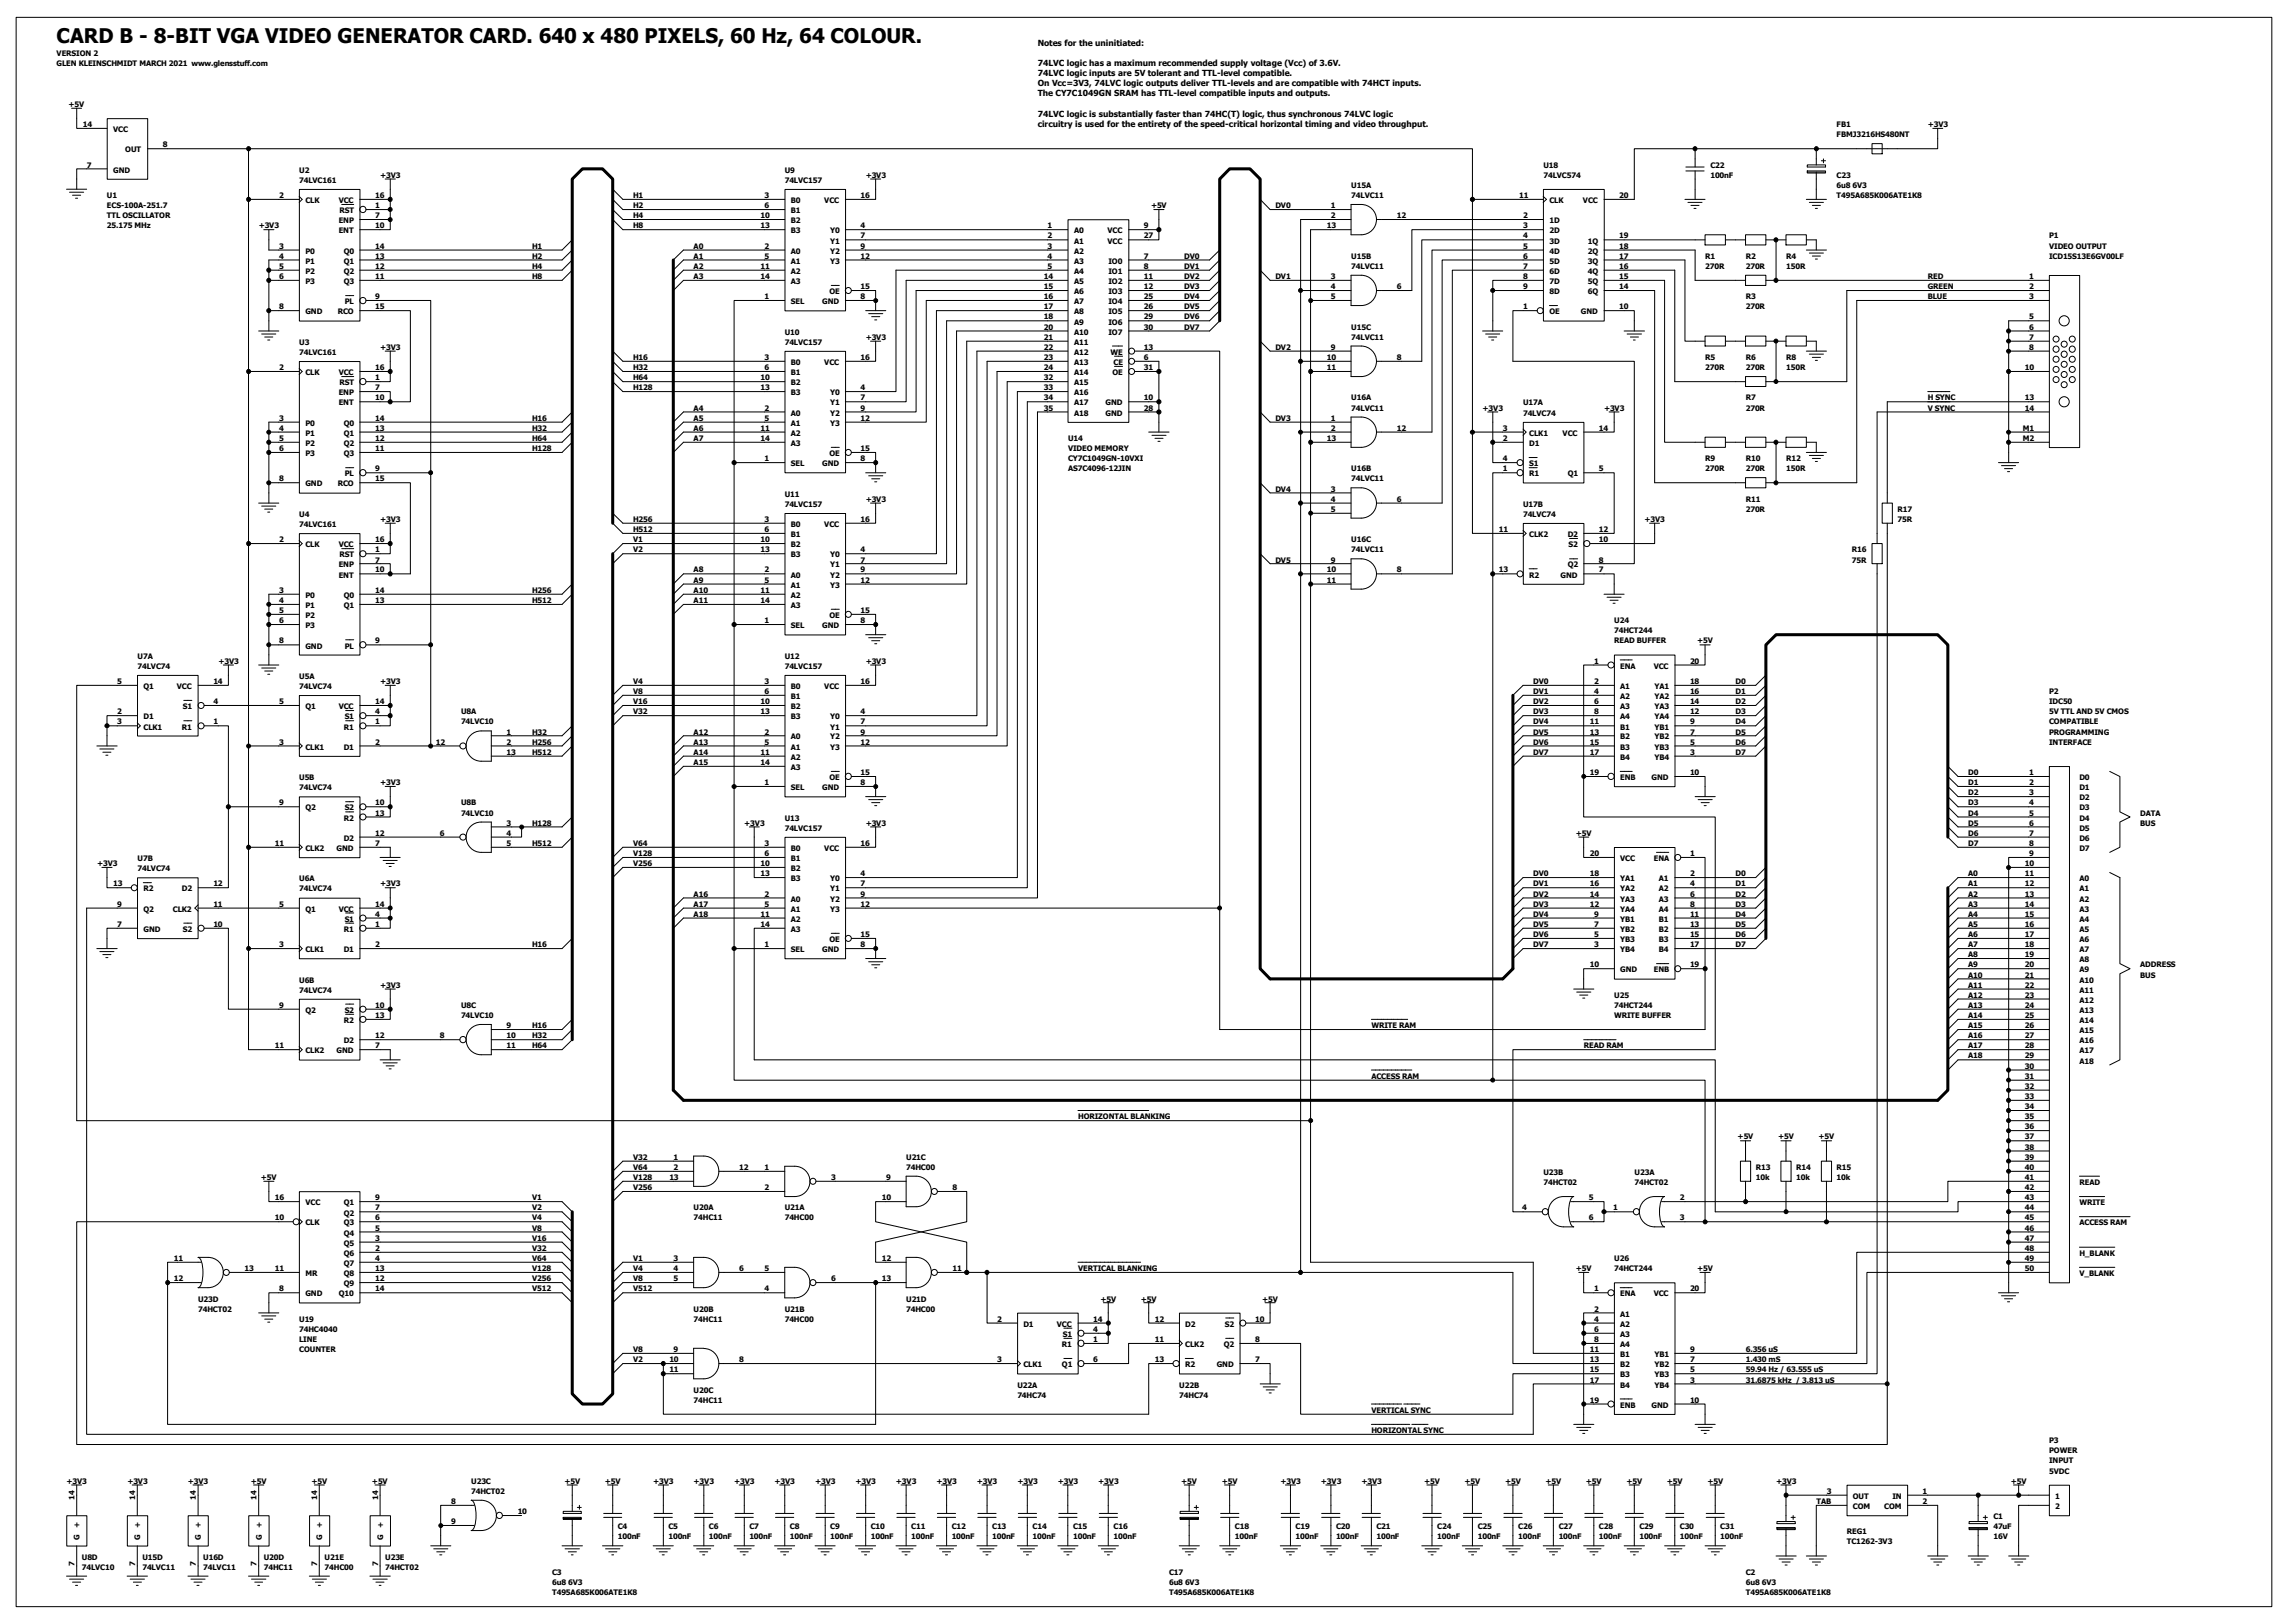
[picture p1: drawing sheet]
<svg xmlns="http://www.w3.org/2000/svg" width="420mm" height="297mm" viewBox="0 0 420 297" stroke-linecap="round" stroke-linejoin="round" font-family="sans-serif">
<defs><g id="words">
<text font-size="3.7" x="10.4" y="8">CARD B - 8-BIT VGA VIDEO GENERATOR CARD. 640 x 480 PIXELS, 60 Hz, 64 COLOUR.</text>
<g font-size="1.5">
<text x="190" y="8.4">Notes for the uninitiated:</text>
<text x="190" y="12.1">74LVC logic has a maximum recommended supply voltage (Vcc) of 3.6V.</text>
<text x="190" y="13.9">74LVC logic inputs are 5V tolerant and TTL-level compatible.</text>
<text x="190" y="15.8">On Vcc=3V3, 74LVC logic outputs deliver TTL-levels and are compatible with 74HCT inputs.</text>
<text x="190" y="17.7">The CY7C1049GN SRAM has TTL-level compatible inputs and outputs.</text>
<text x="190" y="23.2">circuitry is used for the entirety of the speed-critical horizontal timing and video throughput.</text>
<text x="190" y="21.3">74LVC logic is substantially faster than 74HC(T) logic, thus synchronous 74LVC logic</text>
</g>
<g font-size="1.4">
<text x="10.4" y="10.3">VERSION 2</text>
<text x="10.4" y="12.1">GLEN KLEINSCHMIDT MARCH 2021 www.glensstuff.com</text>
<text x="12.6" y="19.6">+5V</text>
<text x="15.1" y="23.3">14</text>
<text x="336.2" y="23.3">FB1</text>
<text x="352.9" y="23.3">+3V3</text>
<text x="20.7" y="24.2">VCC</text>
<text x="22.9" y="27.9">OUT</text>
<text x="29.8" y="27">8</text>
<text x="336.2" y="25.1">FBMJ3216HS480NT</text>
<text x="15.9" y="30.7">7</text>
<text x="20.7" y="31.6">GND</text>
<text x="54.8" y="31.6">U2</text>
<text x="54.8" y="33.4">74LVC161</text>
<text x="69.6" y="32.5">+3V3</text>
<text x="143.7" y="31.6">U9</text>
<text x="143.7" y="33.4">74LVC157</text>
<text x="158.5" y="32.5">+3V3</text>
<text x="247.4" y="34.4">U15A</text>
<text x="282.6" y="30.7">U18</text>
<text x="282.6" y="32.5">74LVC574</text>
<text x="313.1" y="30.7">C22</text>
<text x="313.1" y="32.5">100nF</text>
<text x="336.2" y="32.5">C23</text>
<text x="336.2" y="34.4">6u8 6V3</text>
<text x="19.6" y="38.1">ECS-100A-251.7</text>
<text x="19.6" y="36.2">U1</text>
<text x="19.6" y="41.8">25.175 MHz</text>
<text x="19.6" y="39.9">TTL OSCILLATOR</text>
<text x="47.4" y="41.8">+3V3</text>
<text x="51.1" y="36.2">2</text>
<text x="55.9" y="37.2">CLK</text>
<text x="62" y="40.9">ENP</text>
<text x="62" y="37.2">VCC</text>
<text x="62.2" y="39">RST</text>
<text x="68.7" y="39.9">7</text>
<text x="68.7" y="41.8">10</text>
<text x="68.7" y="38.1">1</text>
<text x="68.7" y="36.2">16</text>
<text x="115.9" y="36.2">H1</text>
<text x="115.9" y="38.1">H2</text>
<text x="115.9" y="39.9">H4</text>
<text x="115.9" y="41.8">H8</text>
<text x="139.2" y="39.9">10</text>
<text x="139.2" y="41.8">13</text>
<text x="140" y="36.2">3</text>
<text x="140" y="38.1">6</text>
<text x="144.8" y="37.2">B0</text>
<text x="144.8" y="39">B1</text>
<text x="144.8" y="40.9">B2</text>
<text x="150.9" y="37.2">VCC</text>
<text x="157.6" y="41.8">4</text>
<text x="157.6" y="36.2">16</text>
<text x="191.8" y="41.8">1</text>
<text x="209.4" y="41.8">9</text>
<text x="210.7" y="38.1">+5V</text>
<text x="233.5" y="38.1">DV0</text>
<text x="242.9" y="41.8">13</text>
<text x="243.7" y="38.1">1</text>
<text x="243.7" y="39.9">2</text>
<text x="247.4" y="36.2">74LVC11</text>
<text x="255.7" y="39.9">12</text>
<text x="278.1" y="36.2">11</text>
<text x="278.8" y="39.9">2</text>
<text x="278.8" y="41.8">3</text>
<text x="283.7" y="40.9">1D</text>
<text x="283.7" y="37.2">CLK</text>
<text x="289.8" y="37.2">VCC</text>
<text x="296.4" y="36.2">20</text>
<text x="336.2" y="36.2">T495A685K006ATE1K8</text>
<text x="51.1" y="45.5">3</text>
<text x="51.1" y="47.4">4</text>
<text x="55.9" y="46.4">P0</text>
<text x="62" y="42.7">ENT</text>
<text x="62.9" y="46.4">Q0</text>
<text x="68.7" y="45.5">14</text>
<text x="68.7" y="47.4">13</text>
<text x="97.4" y="45.5">H1</text>
<text x="97.4" y="47.4">H2</text>
<text x="127" y="45.5">A0</text>
<text x="127" y="47.4">A1</text>
<text x="140" y="45.5">2</text>
<text x="140" y="47.4">5</text>
<text x="144.8" y="42.7">B3</text>
<text x="144.8" y="46.4">A0</text>
<text x="152" y="42.7">Y0</text>
<text x="152" y="44.6">Y1</text>
<text x="152" y="46.4">Y2</text>
<text x="157.6" y="43.6">7</text>
<text x="157.6" y="45.5">9</text>
<text x="157.6" y="47.4">12</text>
<text x="191.8" y="43.6">2</text>
<text x="191.8" y="45.5">3</text>
<text x="191.8" y="47.4">4</text>
<text x="196.6" y="42.7">A0</text>
<text x="196.6" y="44.6">A1</text>
<text x="196.6" y="46.4">A2</text>
<text x="202.8" y="42.7">VCC</text>
<text x="202.8" y="44.6">VCC</text>
<text x="209.4" y="47.4">7</text>
<text x="209.4" y="43.6">27</text>
<text x="216.8" y="47.4">DV0</text>
<text x="247.4" y="47.4">U15B</text>
<text x="278.8" y="43.6">4</text>
<text x="278.8" y="45.5">5</text>
<text x="278.8" y="47.4">6</text>
<text x="283.7" y="42.7">2D</text>
<text x="283.7" y="44.6">3D</text>
<text x="283.7" y="46.4">4D</text>
<text x="290.7" y="46.4">2Q</text>
<text x="290.7" y="44.6">1Q</text>
<text x="296.4" y="47.4">17</text>
<text x="296.4" y="45.5">18</text>
<text x="296.4" y="43.6">19</text>
<text x="312.2" y="47.4">R1</text>
<text x="319.6" y="47.4">R2</text>
<text x="327" y="47.4">R4</text>
<text x="375.1" y="43.6">P1</text>
<text x="375.1" y="47.4">ICD15S13E6GV00LF</text>
<text x="375.1" y="45.5">VIDEO OUTPUT</text>
<text x="51.1" y="49.2">5</text>
<text x="51.1" y="51.1">6</text>
<text x="55.9" y="48.3">P1</text>
<text x="55.9" y="50.1">P2</text>
<text x="55.9" y="52">P3</text>
<text x="62.9" y="48.3">Q1</text>
<text x="62.9" y="50.1">Q2</text>
<text x="62.9" y="52">Q3</text>
<text x="68.7" y="49.2">12</text>
<text x="68.7" y="51.1">11</text>
<text x="97.4" y="49.2">H4</text>
<text x="97.4" y="51.1">H8</text>
<text x="127" y="49.2">A2</text>
<text x="127" y="51.1">A3</text>
<text x="139.2" y="49.2">11</text>
<text x="139.2" y="51.1">14</text>
<text x="144.8" y="48.3">A1</text>
<text x="144.8" y="50.1">A2</text>
<text x="144.8" y="52">A3</text>
<text x="151.8" y="53.8">OE</text>
<text x="152" y="48.3">Y3</text>
<text x="157.6" y="52.9">15</text>
<text x="191.1" y="51.1">14</text>
<text x="191.1" y="52.9">15</text>
<text x="191.8" y="49.2">5</text>
<text x="196.6" y="48.3">A3</text>
<text x="196.6" y="50.1">A4</text>
<text x="196.6" y="52">A5</text>
<text x="196.6" y="53.8">A6</text>
<text x="202.9" y="48.3">IO0</text>
<text x="202.9" y="50.1">IO1</text>
<text x="202.9" y="52">IO2</text>
<text x="202.9" y="53.8">IO3</text>
<text x="209.4" y="49.2">8</text>
<text x="209.4" y="51.1">11</text>
<text x="209.4" y="52.9">12</text>
<text x="216.8" y="49.2">DV1</text>
<text x="216.8" y="51.1">DV2</text>
<text x="216.8" y="52.9">DV3</text>
<text x="233.5" y="51.1">DV1</text>
<text x="243.7" y="51.1">3</text>
<text x="243.7" y="52.9">4</text>
<text x="247.4" y="49.2">74LVC11</text>
<text x="255.7" y="52.9">6</text>
<text x="278.8" y="49.2">7</text>
<text x="278.8" y="51.1">8</text>
<text x="278.8" y="52.9">9</text>
<text x="283.7" y="48.3">5D</text>
<text x="283.7" y="50.1">6D</text>
<text x="283.7" y="52">7D</text>
<text x="283.7" y="53.8">8D</text>
<text x="290.7" y="53.8">6Q</text>
<text x="290.7" y="52">5Q</text>
<text x="290.7" y="50.1">4Q</text>
<text x="290.7" y="48.3">3Q</text>
<text x="296.4" y="52.9">14</text>
<text x="296.4" y="51.1">15</text>
<text x="296.4" y="49.2">16</text>
<text x="312.2" y="49.2">270R</text>
<text x="319.6" y="49.2">270R</text>
<text x="327" y="49.2">150R</text>
<text x="352.9" y="51.1">RED</text>
<text x="352.9" y="52.9">GREEN</text>
<text x="371.5" y="51.1">1</text>
<text x="371.5" y="52.9">2</text>
<text x="51.1" y="56.6">8</text>
<text x="55.9" y="57.5">GND</text>
<text x="61.8" y="57.5">RCO</text>
<text x="63.1" y="55.7">PL</text>
<text x="68.7" y="54.8">9</text>
<text x="68.7" y="56.6">15</text>
<text x="140" y="54.8">1</text>
<text x="144.8" y="55.7">SEL</text>
<text x="150.5" y="55.7">GND</text>
<text x="157.6" y="54.8">8</text>
<text x="191.1" y="54.8">16</text>
<text x="191.1" y="56.6">17</text>
<text x="191.1" y="58.5">18</text>
<text x="196.6" y="55.7">A7</text>
<text x="196.6" y="57.5">A8</text>
<text x="196.6" y="59.4">A9</text>
<text x="202.9" y="55.7">IO4</text>
<text x="202.9" y="57.5">IO5</text>
<text x="202.9" y="59.4">IO6</text>
<text x="209.4" y="54.8">25</text>
<text x="209.4" y="56.6">26</text>
<text x="209.4" y="58.5">29</text>
<text x="216.8" y="54.8">DV4</text>
<text x="216.8" y="56.6">DV5</text>
<text x="216.8" y="58.5">DV6</text>
<text x="243.7" y="54.8">5</text>
<text x="278.8" y="56.6">1</text>
<text x="283.7" y="57.5">OE</text>
<text x="289.4" y="57.5">GND</text>
<text x="296.4" y="56.6">10</text>
<text x="319.6" y="54.8">R3</text>
<text x="319.6" y="56.6">270R</text>
<text x="352.9" y="54.8">BLUE</text>
<text x="371.5" y="54.8">3</text>
<text x="371.5" y="58.5">5</text>
<text x="54.8" y="63.1">U3</text>
<text x="54.8" y="64.9">74LVC161</text>
<text x="69.6" y="64">+3V3</text>
<text x="115.9" y="65.9">H16</text>
<text x="140" y="65.9">3</text>
<text x="143.7" y="61.3">U10</text>
<text x="143.7" y="63.1">74LVC157</text>
<text x="157.6" y="65.9">16</text>
<text x="158.5" y="62.2">+3V3</text>
<text x="191.1" y="60.3">20</text>
<text x="191.1" y="62.2">21</text>
<text x="191.1" y="64">22</text>
<text x="191.1" y="65.9">23</text>
<text x="196.6" y="61.3">A10</text>
<text x="196.6" y="63.1">A11</text>
<text x="196.6" y="64.9">A12</text>
<text x="202.9" y="61.3">IO7</text>
<text x="203.3" y="64.9">WE</text>
<text x="209.4" y="65.9">6</text>
<text x="209.4" y="64">13</text>
<text x="209.4" y="60.3">30</text>
<text x="216.8" y="60.3">DV7</text>
<text x="233.5" y="64">DV2</text>
<text x="242.9" y="65.9">10</text>
<text x="243.7" y="64">9</text>
<text x="247.4" y="60.3">U15C</text>
<text x="247.4" y="62.2">74LVC11</text>
<text x="255.7" y="65.9">8</text>
<text x="312.2" y="65.9">R5</text>
<text x="319.6" y="65.9">R6</text>
<text x="327" y="65.9">R8</text>
<text x="371.5" y="60.3">6</text>
<text x="371.5" y="62.2">7</text>
<text x="371.5" y="64">8</text>
<text x="51.1" y="67.7">2</text>
<text x="55.9" y="68.7">CLK</text>
<text x="62" y="68.7">VCC</text>
<text x="62.2" y="70.5">RST</text>
<text x="68.7" y="71.4">7</text>
<text x="68.7" y="69.6">1</text>
<text x="68.7" y="67.7">16</text>
<text x="115.9" y="67.7">H32</text>
<text x="115.9" y="69.6">H64</text>
<text x="115.9" y="71.4">H128</text>
<text x="139.2" y="69.6">10</text>
<text x="139.2" y="71.4">13</text>
<text x="140" y="67.7">6</text>
<text x="144.8" y="66.8">B0</text>
<text x="144.8" y="68.7">B1</text>
<text x="144.8" y="70.5">B2</text>
<text x="150.9" y="66.8">VCC</text>
<text x="157.6" y="71.4">4</text>
<text x="191.1" y="67.7">24</text>
<text x="191.1" y="69.6">32</text>
<text x="191.1" y="71.4">33</text>
<text x="196.6" y="66.8">A13</text>
<text x="196.6" y="68.7">A14</text>
<text x="196.6" y="70.5">A15</text>
<text x="203.7" y="68.7">OE</text>
<text x="203.9" y="66.8">CE</text>
<text x="209.4" y="67.7">31</text>
<text x="242.9" y="67.7">11</text>
<text x="312.2" y="67.7">270R</text>
<text x="319.6" y="67.7">270R</text>
<text x="327" y="67.7">150R</text>
<text x="370.7" y="67.7">10</text>
<text x="51.1" y="77">3</text>
<text x="55.9" y="77.9">P0</text>
<text x="62" y="72.3">ENP</text>
<text x="62" y="74.2">ENT</text>
<text x="62.9" y="77.9">Q0</text>
<text x="68.7" y="73.3">10</text>
<text x="68.7" y="77">14</text>
<text x="97.4" y="77">H16</text>
<text x="127" y="75.1">A4</text>
<text x="127" y="77">A5</text>
<text x="140" y="75.1">2</text>
<text x="140" y="77">5</text>
<text x="144.8" y="72.3">B3</text>
<text x="144.8" y="76.1">A0</text>
<text x="144.8" y="77.9">A1</text>
<text x="152" y="72.3">Y0</text>
<text x="152" y="74.2">Y1</text>
<text x="152" y="76.1">Y2</text>
<text x="152" y="77.9">Y3</text>
<text x="157.6" y="73.3">7</text>
<text x="157.6" y="75.1">9</text>
<text x="157.6" y="77">12</text>
<text x="191.1" y="73.3">34</text>
<text x="191.1" y="75.1">35</text>
<text x="196.6" y="72.3">A16</text>
<text x="196.6" y="74.2">A17</text>
<text x="196.6" y="76.1">A18</text>
<text x="202.4" y="76.1">GND</text>
<text x="202.4" y="74.2">GND</text>
<text x="209.4" y="75.1">28</text>
<text x="209.4" y="73.3">10</text>
<text x="233.5" y="77">DV3</text>
<text x="243.7" y="77">1</text>
<text x="247.4" y="73.3">U16A</text>
<text x="247.4" y="75.1">74LVC11</text>
<text x="271.4" y="75.1">+3V3</text>
<text x="278.8" y="74.2">U17A</text>
<text x="278.8" y="76.1">74LVC74</text>
<text x="293.7" y="75.1">+3V3</text>
<text x="319.6" y="73.3">R7</text>
<text x="319.6" y="75.1">270R</text>
<text x="352.9" y="73.3">H SYNC</text>
<text x="352.9" y="75.1">V SYNC</text>
<text x="370.7" y="73.3">13</text>
<text x="370.7" y="75.1">14</text>
<text x="51.1" y="78.9">4</text>
<text x="51.1" y="80.7">5</text>
<text x="51.1" y="82.5">6</text>
<text x="55.9" y="79.8">P1</text>
<text x="55.9" y="81.6">P2</text>
<text x="55.9" y="83.5">P3</text>
<text x="62.9" y="79.8">Q1</text>
<text x="62.9" y="81.6">Q2</text>
<text x="62.9" y="83.5">Q3</text>
<text x="68.7" y="78.9">13</text>
<text x="68.7" y="80.7">12</text>
<text x="68.7" y="82.5">11</text>
<text x="97.4" y="78.9">H32</text>
<text x="97.4" y="80.7">H64</text>
<text x="97.4" y="82.5">H128</text>
<text x="127" y="78.9">A6</text>
<text x="127" y="80.7">A7</text>
<text x="139.2" y="78.9">11</text>
<text x="139.2" y="80.7">14</text>
<text x="144.8" y="79.8">A2</text>
<text x="144.8" y="81.6">A3</text>
<text x="151.8" y="83.5">OE</text>
<text x="157.6" y="82.5">15</text>
<text x="195.5" y="80.7">U14</text>
<text x="195.5" y="82.5">VIDEO MEMORY</text>
<text x="242.9" y="80.7">13</text>
<text x="243.7" y="78.9">2</text>
<text x="255.7" y="78.9">12</text>
<text x="275.2" y="78.9">3</text>
<text x="275.2" y="80.7">2</text>
<text x="280" y="79.8">CLK1</text>
<text x="280" y="81.6">D1</text>
<text x="286.1" y="79.8">VCC</text>
<text x="292.7" y="78.9">14</text>
<text x="370.3" y="78.9">M1</text>
<text x="370.3" y="80.7">M2</text>
<text x="51.1" y="88.1">8</text>
<text x="55.9" y="89">GND</text>
<text x="61.8" y="89">RCO</text>
<text x="63.1" y="87.2">PL</text>
<text x="68.7" y="86.3">9</text>
<text x="68.7" y="88.1">15</text>
<text x="140" y="84.4">1</text>
<text x="144.8" y="85.3">SEL</text>
<text x="150.5" y="85.3">GND</text>
<text x="157.6" y="84.4">8</text>
<text x="195.5" y="84.4">CY7C1049GN-10VXI</text>
<text x="195.5" y="86.3">AS7C4096-12JIN</text>
<text x="233.5" y="90">DV4</text>
<text x="243.7" y="90">3</text>
<text x="247.4" y="86.3">U16B</text>
<text x="247.4" y="88.1">74LVC11</text>
<text x="275.2" y="84.4">4</text>
<text x="275.2" y="86.3">1</text>
<text x="280" y="85.3">S1</text>
<text x="280" y="87.2">R1</text>
<text x="287" y="87.2">Q1</text>
<text x="292.7" y="86.3">5</text>
<text x="312.2" y="84.4">R9</text>
<text x="312.2" y="86.3">270R</text>
<text x="319.6" y="84.4">R10</text>
<text x="319.6" y="86.3">270R</text>
<text x="327" y="84.4">R12</text>
<text x="327" y="86.3">150R</text>
<text x="54.8" y="94.6">U4</text>
<text x="69.6" y="95.5">+3V3</text>
<text x="115.9" y="95.5">H256</text>
<text x="140" y="95.5">3</text>
<text x="143.7" y="90.9">U11</text>
<text x="143.7" y="92.8">74LVC157</text>
<text x="157.6" y="95.5">16</text>
<text x="158.5" y="91.8">+3V3</text>
<text x="243.7" y="93.7">5</text>
<text x="243.7" y="91.8">4</text>
<text x="255.7" y="91.8">6</text>
<text x="278.8" y="92.8">U17B</text>
<text x="278.8" y="94.6">74LVC74</text>
<text x="301.1" y="95.5">+3V3</text>
<text x="319.6" y="91.8">R11</text>
<text x="319.6" y="93.7">270R</text>
<text x="347.4" y="93.7">R17</text>
<text x="347.4" y="95.5">75R</text>
<text x="51.1" y="99.2">2</text>
<text x="54.8" y="96.4">74LVC161</text>
<text x="55.9" y="100.2">CLK</text>
<text x="62" y="100.2">VCC</text>
<text x="68.7" y="101.1">1</text>
<text x="68.7" y="99.2">16</text>
<text x="115.9" y="97.4">H512</text>
<text x="115.9" y="99.2">V1</text>
<text x="115.9" y="101.1">V2</text>
<text x="139.2" y="99.2">10</text>
<text x="139.2" y="101.1">13</text>
<text x="140" y="97.4">6</text>
<text x="144.8" y="96.4">B0</text>
<text x="144.8" y="98.3">B1</text>
<text x="144.8" y="100.2">B2</text>
<text x="150.9" y="96.4">VCC</text>
<text x="157.6" y="101.1">4</text>
<text x="247.4" y="99.2">U16C</text>
<text x="247.4" y="101.1">74LVC11</text>
<text x="274.4" y="97.4">11</text>
<text x="280" y="98.3">CLK2</text>
<text x="287" y="98.3">D2</text>
<text x="287.2" y="100.2">S2</text>
<text x="292.7" y="99.2">10</text>
<text x="292.7" y="97.4">12</text>
<text x="339" y="101.1">R16</text>
<text x="62" y="103.8">ENP</text>
<text x="62" y="105.7">ENT</text>
<text x="62.2" y="102">RST</text>
<text x="68.7" y="103">7</text>
<text x="68.7" y="104.8">10</text>
<text x="127" y="104.8">A8</text>
<text x="127" y="106.6">A9</text>
<text x="140" y="104.8">2</text>
<text x="140" y="106.6">5</text>
<text x="144.8" y="102">B3</text>
<text x="144.8" y="105.7">A0</text>
<text x="144.8" y="107.6">A1</text>
<text x="152" y="102">Y0</text>
<text x="152" y="103.8">Y1</text>
<text x="152" y="105.7">Y2</text>
<text x="152" y="107.6">Y3</text>
<text x="157.6" y="103">7</text>
<text x="157.6" y="104.8">9</text>
<text x="157.6" y="106.6">12</text>
<text x="233.5" y="103">DV5</text>
<text x="242.9" y="106.6">11</text>
<text x="242.9" y="104.8">10</text>
<text x="243.7" y="103">9</text>
<text x="255.7" y="104.8">8</text>
<text x="274.4" y="104.8">13</text>
<text x="280" y="105.7">R2</text>
<text x="285.7" y="105.7">GND</text>
<text x="287" y="103.8">Q2</text>
<text x="292.7" y="104.8">7</text>
<text x="292.7" y="103">8</text>
<text x="339" y="103">75R</text>
<text x="51.1" y="108.5">3</text>
<text x="51.1" y="110.4">4</text>
<text x="51.1" y="112.2">5</text>
<text x="55.9" y="109.4">P0</text>
<text x="55.9" y="111.3">P1</text>
<text x="55.9" y="113.1">P2</text>
<text x="62.9" y="109.4">Q0</text>
<text x="62.9" y="111.3">Q1</text>
<text x="68.7" y="108.5">14</text>
<text x="68.7" y="110.4">13</text>
<text x="97.4" y="108.5">H256</text>
<text x="97.4" y="110.4">H512</text>
<text x="127" y="108.5">A10</text>
<text x="127" y="110.4">A11</text>
<text x="139.2" y="108.5">11</text>
<text x="139.2" y="110.4">14</text>
<text x="144.8" y="109.4">A2</text>
<text x="144.8" y="111.3">A3</text>
<text x="151.8" y="113.1">OE</text>
<text x="157.6" y="112.2">15</text>
<text x="51.1" y="114">6</text>
<text x="51.1" y="117.8">8</text>
<text x="55.9" y="115">P3</text>
<text x="55.9" y="118.7">GND</text>
<text x="63.1" y="118.7">PL</text>
<text x="68.7" y="117.8">9</text>
<text x="140" y="114">1</text>
<text x="144.8" y="115">SEL</text>
<text x="150.5" y="115">GND</text>
<text x="157.6" y="114">8</text>
<text x="295.5" y="114">U24</text>
<text x="295.5" y="115.9">74HCT244</text>
<text x="295.5" y="117.8">READ BUFFER</text>
<text x="310.7" y="117.8">+5V</text>
<text x="21.5" y="125.2">5</text>
<text x="25.2" y="120.5">U7A</text>
<text x="25.2" y="122.4">74LVC74</text>
<text x="39.1" y="125.2">14</text>
<text x="40" y="121.5">+3V3</text>
<text x="54.8" y="124.2">U5A</text>
<text x="69.6" y="125.2">+3V3</text>
<text x="115.9" y="125.2">V4</text>
<text x="140" y="125.2">3</text>
<text x="143.7" y="120.5">U12</text>
<text x="143.7" y="122.4">74LVC157</text>
<text x="157.6" y="125.2">16</text>
<text x="158.5" y="121.5">+3V3</text>
<text x="280.7" y="125.2">DV0</text>
<text x="291.8" y="121.5">1</text>
<text x="291.8" y="125.2">2</text>
<text x="296.6" y="122.4">ENA</text>
<text x="302.8" y="122.4">VCC</text>
<text x="309.4" y="125.2">18</text>
<text x="309.4" y="121.5">20</text>
<text x="317.7" y="125.2">D0</text>
<text x="21.5" y="130.7">2</text>
<text x="26.3" y="126.1">Q1</text>
<text x="26.3" y="131.7">D1</text>
<text x="32.4" y="126.1">VCC</text>
<text x="33.5" y="129.8">S1</text>
<text x="39.1" y="128.9">4</text>
<text x="51.1" y="128.9">5</text>
<text x="54.8" y="126.1">74LVC74</text>
<text x="55.9" y="129.8">Q1</text>
<text x="62" y="129.8">VCC</text>
<text x="63.1" y="131.7">S1</text>
<text x="68.7" y="130.7">4</text>
<text x="68.7" y="128.9">14</text>
<text x="84.4" y="130.7">U8A</text>
<text x="115.9" y="127">V8</text>
<text x="115.9" y="128.9">V16</text>
<text x="115.9" y="130.7">V32</text>
<text x="139.2" y="128.9">10</text>
<text x="139.2" y="130.7">13</text>
<text x="140" y="127">6</text>
<text x="144.8" y="126.1">B0</text>
<text x="144.8" y="127.9">B1</text>
<text x="144.8" y="129.8">B2</text>
<text x="144.8" y="131.7">B3</text>
<text x="150.9" y="126.1">VCC</text>
<text x="152" y="131.7">Y0</text>
<text x="157.6" y="130.7">4</text>
<text x="280.7" y="127">DV1</text>
<text x="280.7" y="128.9">DV2</text>
<text x="280.7" y="130.7">DV3</text>
<text x="291.8" y="127">4</text>
<text x="291.8" y="128.9">6</text>
<text x="291.8" y="130.7">8</text>
<text x="296.6" y="126.1">A1</text>
<text x="296.6" y="127.9">A2</text>
<text x="296.6" y="129.8">A3</text>
<text x="296.6" y="131.7">A4</text>
<text x="302.9" y="126.1">YA1</text>
<text x="302.9" y="127.9">YA2</text>
<text x="302.9" y="129.8">YA3</text>
<text x="302.9" y="131.7">YA4</text>
<text x="309.4" y="127">16</text>
<text x="309.4" y="128.9">14</text>
<text x="309.4" y="130.7">12</text>
<text x="317.7" y="127">D1</text>
<text x="317.7" y="128.9">D2</text>
<text x="317.7" y="130.7">D3</text>
<text x="375.1" y="127">P2</text>
<text x="375.1" y="128.9">IDC50</text>
<text x="375.1" y="130.7">5V TTL AND 5V CMOS</text>
<text x="21.5" y="132.6">3</text>
<text x="26.3" y="133.5">CLK1</text>
<text x="33.3" y="133.5">R1</text>
<text x="39.1" y="132.6">1</text>
<text x="51.1" y="136.3">3</text>
<text x="55.9" y="137.2">CLK1</text>
<text x="62.9" y="133.5">R1</text>
<text x="62.9" y="137.2">D1</text>
<text x="68.7" y="132.6">1</text>
<text x="68.7" y="136.3">2</text>
<text x="79.8" y="136.3">12</text>
<text x="84.4" y="132.6">74LVC10</text>
<text x="92.7" y="134.5">1</text>
<text x="92.7" y="136.3">2</text>
<text x="97.4" y="134.5">H32</text>
<text x="97.4" y="136.3">H256</text>
<text x="127" y="134.5">A12</text>
<text x="127" y="136.3">A13</text>
<text x="140" y="134.5">2</text>
<text x="140" y="136.3">5</text>
<text x="144.8" y="135.3">A0</text>
<text x="144.8" y="137.2">A1</text>
<text x="152" y="133.5">Y1</text>
<text x="152" y="135.3">Y2</text>
<text x="152" y="137.2">Y3</text>
<text x="157.6" y="132.6">7</text>
<text x="157.6" y="134.5">9</text>
<text x="157.6" y="136.3">12</text>
<text x="280.7" y="132.6">DV4</text>
<text x="280.7" y="134.5">DV5</text>
<text x="280.7" y="136.3">DV6</text>
<text x="291.1" y="132.6">11</text>
<text x="291.1" y="134.5">13</text>
<text x="291.1" y="136.3">15</text>
<text x="296.6" y="133.5">B1</text>
<text x="296.6" y="135.3">B2</text>
<text x="296.6" y="137.2">B3</text>
<text x="302.9" y="137.2">YB3</text>
<text x="302.9" y="135.3">YB2</text>
<text x="302.9" y="133.5">YB1</text>
<text x="309.4" y="136.3">5</text>
<text x="309.4" y="134.5">7</text>
<text x="309.4" y="132.6">9</text>
<text x="317.7" y="132.6">D4</text>
<text x="317.7" y="134.5">D5</text>
<text x="317.7" y="136.3">D6</text>
<text x="375.1" y="132.6">COMPATIBLE</text>
<text x="375.1" y="134.5">PROGRAMMING</text>
<text x="375.1" y="136.3">INTERFACE</text>
<text x="54.8" y="142.8">U5B</text>
<text x="69.6" y="143.7">+3V3</text>
<text x="92.7" y="138.1">13</text>
<text x="97.4" y="138.1">H512</text>
<text x="127" y="138.1">A14</text>
<text x="127" y="140">A15</text>
<text x="139.2" y="138.1">11</text>
<text x="139.2" y="140">14</text>
<text x="140" y="143.7">1</text>
<text x="144.8" y="139.1">A2</text>
<text x="144.8" y="140.9">A3</text>
<text x="151.8" y="142.8">OE</text>
<text x="157.6" y="143.7">8</text>
<text x="157.6" y="141.9">15</text>
<text x="280.7" y="138.1">DV7</text>
<text x="291.1" y="138.1">17</text>
<text x="291.1" y="141.9">19</text>
<text x="296.6" y="139.1">B4</text>
<text x="296.6" y="142.8">ENB</text>
<text x="302.4" y="142.8">GND</text>
<text x="302.9" y="139.1">YB4</text>
<text x="309.4" y="141.9">10</text>
<text x="309.4" y="138.1">3</text>
<text x="317.7" y="138.1">D7</text>
<text x="360.3" y="141.9">D0</text>
<text x="360.3" y="143.7">D1</text>
<text x="371.5" y="141.9">1</text>
<text x="371.5" y="143.7">2</text>
<text x="380.7" y="142.8">D0</text>
<text x="51.1" y="147.4">9</text>
<text x="54.8" y="144.6">74LVC74</text>
<text x="55.9" y="148.3">Q2</text>
<text x="63.1" y="148.3">S2</text>
<text x="68.7" y="147.4">10</text>
<text x="68.7" y="149.3">13</text>
<text x="84.4" y="147.4">U8B</text>
<text x="84.4" y="149.3">74LVC10</text>
<text x="144.8" y="144.6">SEL</text>
<text x="150.5" y="144.6">GND</text>
<text x="360.3" y="145.5">D2</text>
<text x="360.3" y="147.4">D3</text>
<text x="360.3" y="149.3">D4</text>
<text x="371.5" y="145.5">3</text>
<text x="371.5" y="147.4">4</text>
<text x="371.5" y="149.3">5</text>
<text x="380.7" y="144.6">D1</text>
<text x="380.7" y="146.5">D2</text>
<text x="380.7" y="148.3">D3</text>
<text x="391.8" y="149.3">DATA</text>
<text x="50.3" y="154.8">11</text>
<text x="55.9" y="155.7">CLK2</text>
<text x="61.6" y="155.7">GND</text>
<text x="62.9" y="150.2">R2</text>
<text x="62.9" y="153.9">D2</text>
<text x="68.7" y="153">12</text>
<text x="68.7" y="154.8">7</text>
<text x="80.5" y="153">6</text>
<text x="92.7" y="151.1">3</text>
<text x="92.7" y="154.8">5</text>
<text x="92.7" y="153">4</text>
<text x="97.4" y="151.1">H128</text>
<text x="97.4" y="154.8">H512</text>
<text x="115.9" y="154.8">V64</text>
<text x="136.3" y="151.1">+3V3</text>
<text x="140" y="154.8">3</text>
<text x="143.7" y="150.2">U13</text>
<text x="143.7" y="152">74LVC157</text>
<text x="144.8" y="155.7">B0</text>
<text x="150.9" y="155.7">VCC</text>
<text x="157.6" y="154.8">16</text>
<text x="158.5" y="151.1">+3V3</text>
<text x="288.5" y="153">+5V</text>
<text x="360.3" y="151.1">D5</text>
<text x="360.3" y="153">D6</text>
<text x="360.3" y="154.8">D7</text>
<text x="371.5" y="151.1">6</text>
<text x="371.5" y="153">7</text>
<text x="371.5" y="154.8">8</text>
<text x="380.7" y="150.2">D4</text>
<text x="380.7" y="152">D5</text>
<text x="380.7" y="153.9">D6</text>
<text x="380.7" y="155.7">D7</text>
<text x="391.8" y="151.1">BUS</text>
<text x="17.8" y="158.5">+3V3</text>
<text x="25.2" y="157.6">U7B</text>
<text x="25.2" y="159.4">74LVC74</text>
<text x="54.8" y="161.3">U6A</text>
<text x="115.9" y="156.7">V128</text>
<text x="115.9" y="158.5">V256</text>
<text x="139.2" y="158.5">10</text>
<text x="139.2" y="160.4">13</text>
<text x="140" y="156.7">6</text>
<text x="144.8" y="157.6">B1</text>
<text x="144.8" y="159.4">B2</text>
<text x="144.8" y="161.3">B3</text>
<text x="152" y="161.3">Y0</text>
<text x="157.6" y="160.4">4</text>
<text x="280.7" y="160.4">DV0</text>
<text x="291.1" y="160.4">18</text>
<text x="291.1" y="156.7">20</text>
<text x="296.6" y="161.3">YA1</text>
<text x="296.6" y="157.6">VCC</text>
<text x="302.8" y="157.6">ENA</text>
<text x="303.7" y="161.3">A1</text>
<text x="309.4" y="156.7">1</text>
<text x="309.4" y="160.4">2</text>
<text x="317.7" y="160.4">D0</text>
<text x="360.3" y="160.4">A0</text>
<text x="370.7" y="158.5">10</text>
<text x="370.7" y="160.4">11</text>
<text x="371.5" y="156.7">9</text>
<text x="380.7" y="161.3">A0</text>
<text x="20.7" y="162.2">13</text>
<text x="21.5" y="165.9">9</text>
<text x="26.3" y="163.2">R2</text>
<text x="26.3" y="166.9">Q2</text>
<text x="31.7" y="166.9">CLK2</text>
<text x="33.3" y="163.2">D2</text>
<text x="39.1" y="162.2">12</text>
<text x="39.1" y="165.9">11</text>
<text x="51.1" y="165.9">5</text>
<text x="54.8" y="163.2">74LVC74</text>
<text x="55.9" y="166.9">Q1</text>
<text x="62" y="166.9">VCC</text>
<text x="68.7" y="167.8">4</text>
<text x="68.7" y="165.9">14</text>
<text x="69.6" y="162.2">+3V3</text>
<text x="127" y="164.1">A16</text>
<text x="127" y="165.9">A17</text>
<text x="127" y="167.8">A18</text>
<text x="139.2" y="167.8">11</text>
<text x="140" y="164.1">2</text>
<text x="140" y="165.9">5</text>
<text x="144.8" y="165">A0</text>
<text x="144.8" y="166.9">A1</text>
<text x="152" y="163.2">Y1</text>
<text x="152" y="165">Y2</text>
<text x="152" y="166.9">Y3</text>
<text x="157.6" y="162.2">7</text>
<text x="157.6" y="164.1">9</text>
<text x="157.6" y="165.9">12</text>
<text x="280.7" y="162.2">DV1</text>
<text x="280.7" y="164.1">DV2</text>
<text x="280.7" y="165.9">DV3</text>
<text x="280.7" y="167.8">DV4</text>
<text x="291.1" y="162.2">16</text>
<text x="291.1" y="164.1">14</text>
<text x="291.1" y="165.9">12</text>
<text x="291.8" y="167.8">9</text>
<text x="296.6" y="163.2">YA2</text>
<text x="296.6" y="165">YA3</text>
<text x="296.6" y="166.9">YA4</text>
<text x="303.7" y="163.2">A2</text>
<text x="303.7" y="165">A3</text>
<text x="303.7" y="166.9">A4</text>
<text x="309.4" y="167.8">11</text>
<text x="309.4" y="162.2">4</text>
<text x="309.4" y="164.1">6</text>
<text x="309.4" y="165.9">8</text>
<text x="317.7" y="162.2">D1</text>
<text x="317.7" y="164.1">D2</text>
<text x="317.7" y="165.9">D3</text>
<text x="317.7" y="167.8">D4</text>
<text x="360.3" y="162.2">A1</text>
<text x="360.3" y="164.1">A2</text>
<text x="360.3" y="165.9">A3</text>
<text x="360.3" y="167.8">A4</text>
<text x="370.7" y="162.2">12</text>
<text x="370.7" y="164.1">13</text>
<text x="370.7" y="165.9">14</text>
<text x="370.7" y="167.8">15</text>
<text x="380.7" y="163.2">A1</text>
<text x="380.7" y="165">A2</text>
<text x="380.7" y="166.9">A3</text>
<text x="21.5" y="169.6">7</text>
<text x="26.3" y="170.6">GND</text>
<text x="33.5" y="170.6">S2</text>
<text x="39.1" y="169.6">10</text>
<text x="51.1" y="173.4">3</text>
<text x="62.9" y="170.6">R1</text>
<text x="63.1" y="168.7">S1</text>
<text x="68.7" y="169.6">1</text>
<text x="68.7" y="173.4">2</text>
<text x="97.4" y="173.4">H16</text>
<text x="139.2" y="169.6">14</text>
<text x="140" y="173.4">1</text>
<text x="144.8" y="168.7">A2</text>
<text x="144.8" y="170.6">A3</text>
<text x="151.8" y="172.4">OE</text>
<text x="157.6" y="173.4">8</text>
<text x="157.6" y="171.5">15</text>
<text x="280.7" y="169.6">DV5</text>
<text x="280.7" y="171.5">DV6</text>
<text x="280.7" y="173.4">DV7</text>
<text x="291.8" y="173.4">3</text>
<text x="291.8" y="171.5">5</text>
<text x="291.8" y="169.6">7</text>
<text x="296.6" y="172.4">YB3</text>
<text x="296.6" y="170.6">YB2</text>
<text x="296.6" y="168.7">YB1</text>
<text x="303.7" y="168.7">B1</text>
<text x="303.7" y="170.6">B2</text>
<text x="303.7" y="172.4">B3</text>
<text x="309.4" y="169.6">13</text>
<text x="309.4" y="171.5">15</text>
<text x="309.4" y="173.4">17</text>
<text x="317.7" y="169.6">D5</text>
<text x="317.7" y="171.5">D6</text>
<text x="317.7" y="173.4">D7</text>
<text x="360.3" y="169.6">A5</text>
<text x="360.3" y="171.5">A6</text>
<text x="360.3" y="173.4">A7</text>
<text x="370.7" y="169.6">16</text>
<text x="370.7" y="171.5">17</text>
<text x="370.7" y="173.4">18</text>
<text x="380.7" y="168.7">A4</text>
<text x="380.7" y="170.6">A5</text>
<text x="380.7" y="172.4">A6</text>
<text x="54.8" y="179.8">U6B</text>
<text x="55.9" y="174.3">CLK1</text>
<text x="62.9" y="174.3">D1</text>
<text x="144.8" y="174.3">SEL</text>
<text x="150.5" y="174.3">GND</text>
<text x="291.1" y="177">10</text>
<text x="296.6" y="178">GND</text>
<text x="296.6" y="174.3">YB4</text>
<text x="302.8" y="178">ENB</text>
<text x="303.7" y="174.3">B4</text>
<text x="309.4" y="177">19</text>
<text x="360.3" y="175.2">A8</text>
<text x="360.3" y="177">A9</text>
<text x="360.3" y="178.9">A10</text>
<text x="370.7" y="175.2">19</text>
<text x="370.7" y="177">20</text>
<text x="370.7" y="178.9">21</text>
<text x="380.7" y="174.3">A7</text>
<text x="380.7" y="176.1">A8</text>
<text x="380.7" y="178">A9</text>
<text x="380.7" y="179.8">A10</text>
<text x="391.8" y="178.9">BUS</text>
<text x="391.8" y="177">ADDRESS</text>
<text x="51.1" y="184.4">9</text>
<text x="54.8" y="181.7">74LVC74</text>
<text x="55.9" y="185.4">Q2</text>
<text x="63.1" y="185.4">S2</text>
<text x="68.7" y="184.4">10</text>
<text x="69.6" y="180.8">+3V3</text>
<text x="84.4" y="184.4">U8C</text>
<text x="295.5" y="182.6">U25</text>
<text x="295.5" y="184.4">74HCT244</text>
<text x="360.3" y="180.8">A11</text>
<text x="360.3" y="182.6">A12</text>
<text x="360.3" y="184.4">A13</text>
<text x="370.7" y="180.8">22</text>
<text x="370.7" y="182.6">23</text>
<text x="370.7" y="184.4">24</text>
<text x="380.7" y="181.7">A11</text>
<text x="380.7" y="183.5">A12</text>
<text x="380.7" y="185.4">A13</text>
<text x="50.3" y="191.9">11</text>
<text x="62.9" y="187.2">R2</text>
<text x="62.9" y="191">D2</text>
<text x="68.7" y="186.3">13</text>
<text x="68.7" y="190">12</text>
<text x="68.7" y="191.9">7</text>
<text x="80.5" y="190">8</text>
<text x="84.4" y="186.3">74LVC10</text>
<text x="92.7" y="188.2">9</text>
<text x="92.7" y="191.9">11</text>
<text x="92.7" y="190">10</text>
<text x="97.4" y="188.2">H16</text>
<text x="97.4" y="190">H32</text>
<text x="97.4" y="191.9">H64</text>
<text x="251.1" y="188.2">WRITE RAM</text>
<text x="290" y="191.9">READ RAM</text>
<text x="295.5" y="186.3">WRITE BUFFER</text>
<text x="360.3" y="186.3">A14</text>
<text x="360.3" y="188.2">A15</text>
<text x="360.3" y="190">A16</text>
<text x="360.3" y="191.9">A17</text>
<text x="370.7" y="186.3">25</text>
<text x="370.7" y="188.2">26</text>
<text x="370.7" y="190">27</text>
<text x="370.7" y="191.9">28</text>
<text x="380.7" y="187.2">A14</text>
<text x="380.7" y="189.1">A15</text>
<text x="380.7" y="191">A16</text>
<text x="55.9" y="192.8">CLK2</text>
<text x="61.6" y="192.8">GND</text>
<text x="251.1" y="197.4">ACCESS RAM</text>
<text x="360.3" y="193.7">A18</text>
<text x="370.7" y="193.7">29</text>
<text x="370.7" y="195.6">30</text>
<text x="370.7" y="197.4">31</text>
<text x="380.7" y="192.8">A17</text>
<text x="380.7" y="194.6">A18</text>
<text x="370.7" y="199.3">32</text>
<text x="370.7" y="201.1">33</text>
<text x="370.7" y="203">34</text>
<text x="197.4" y="204.9">HORIZONTAL BLANKING</text>
<text x="318.1" y="208.5">+5V</text>
<text x="325.5" y="208.5">+5V</text>
<text x="332.9" y="208.5">+5V</text>
<text x="370.7" y="204.9">35</text>
<text x="370.7" y="206.7">36</text>
<text x="370.7" y="208.5">37</text>
<text x="47.7" y="215.9">+5V</text>
<text x="115.9" y="215.9">V128</text>
<text x="115.9" y="214.1">V64</text>
<text x="115.9" y="212.3">V32</text>
<text x="122.5" y="215.9">13</text>
<text x="123.3" y="212.3">1</text>
<text x="123.3" y="214.1">2</text>
<text x="135.3" y="214.1">12</text>
<text x="140" y="214.1">1</text>
<text x="152.2" y="215.9">3</text>
<text x="162.2" y="215.9">9</text>
<text x="165.9" y="212.3">U21C</text>
<text x="165.9" y="214.1">74HC00</text>
<text x="282.6" y="215.1">U23B</text>
<text x="299.2" y="215.1">U23A</text>
<text x="321.5" y="214.1">R13</text>
<text x="321.5" y="215.9">10k</text>
<text x="328.8" y="214.1">R14</text>
<text x="328.8" y="215.9">10k</text>
<text x="336.2" y="214.1">R15</text>
<text x="336.2" y="215.9">10k</text>
<text x="370.7" y="210.4">38</text>
<text x="370.7" y="212.3">39</text>
<text x="370.7" y="214.1">40</text>
<text x="370.7" y="215.9">41</text>
<text x="50.3" y="219.7">16</text>
<text x="55.9" y="220.6">VCC</text>
<text x="62.9" y="220.6">Q1</text>
<text x="68.7" y="219.7">9</text>
<text x="68.7" y="221.5">7</text>
<text x="97.4" y="219.7">V1</text>
<text x="97.4" y="221.5">V2</text>
<text x="115.9" y="217.8">V256</text>
<text x="127" y="221.5">U20A</text>
<text x="140" y="217.8">2</text>
<text x="143.7" y="221.5">U21A</text>
<text x="161.4" y="219.7">10</text>
<text x="174.4" y="217.8">8</text>
<text x="278.7" y="221.5">4</text>
<text x="282.6" y="216.9">74HCT02</text>
<text x="290.9" y="219.7">5</text>
<text x="295.3" y="221.5">1</text>
<text x="299.2" y="216.9">74HCT02</text>
<text x="307.5" y="219.7">2</text>
<text x="370.7" y="217.8">42</text>
<text x="370.7" y="219.7">43</text>
<text x="370.7" y="221.5">44</text>
<text x="380.7" y="220.6">WRITE</text>
<text x="380.7" y="216.9">READ</text>
<text x="50.3" y="223.4">10</text>
<text x="55.9" y="224.3">CLK</text>
<text x="62.9" y="222.5">Q2</text>
<text x="62.9" y="224.3">Q3</text>
<text x="62.9" y="226.1">Q4</text>
<text x="68.7" y="223.4">6</text>
<text x="68.7" y="225.2">5</text>
<text x="68.7" y="227.1">3</text>
<text x="97.4" y="223.4">V4</text>
<text x="97.4" y="225.2">V8</text>
<text x="97.4" y="227.1">V16</text>
<text x="127" y="223.4">74HC11</text>
<text x="143.7" y="223.4">74HC00</text>
<text x="290.9" y="223.4">6</text>
<text x="307.5" y="223.4">3</text>
<text x="370.7" y="223.4">45</text>
<text x="370.7" y="225.2">46</text>
<text x="370.7" y="227.1">47</text>
<text x="380.7" y="224.3">ACCESS RAM</text>
<text x="31.8" y="230.8">11</text>
<text x="44.8" y="232.6">13</text>
<text x="50.3" y="232.6">11</text>
<text x="55.9" y="233.6">MR</text>
<text x="62.9" y="231.7">Q7</text>
<text x="62.9" y="233.6">Q8</text>
<text x="62.9" y="229.9">Q6</text>
<text x="62.9" y="228">Q5</text>
<text x="68.7" y="230.8">4</text>
<text x="68.7" y="232.6">13</text>
<text x="68.7" y="228.9">2</text>
<text x="97.4" y="228.9">V32</text>
<text x="97.4" y="230.8">V64</text>
<text x="97.4" y="232.6">V128</text>
<text x="115.9" y="230.8">V1</text>
<text x="115.9" y="232.6">V4</text>
<text x="123.3" y="230.8">3</text>
<text x="123.3" y="232.6">4</text>
<text x="135.3" y="232.6">6</text>
<text x="140" y="232.6">5</text>
<text x="161.4" y="230.8">12</text>
<text x="174.4" y="232.6">11</text>
<text x="197.4" y="232.6">VERTICAL BLANKING</text>
<text x="288.5" y="232.6">+5V</text>
<text x="295.5" y="230.8">U26</text>
<text x="295.5" y="232.6">74HCT244</text>
<text x="310.7" y="232.6">+5V</text>
<text x="370.7" y="228.9">48</text>
<text x="370.7" y="230.8">49</text>
<text x="370.7" y="232.6">50</text>
<text x="380.7" y="229.9">H_BLANK</text>
<text x="380.7" y="233.6">V_BLANK</text>
<text x="31.8" y="234.5">12</text>
<text x="36.3" y="238.2">U23D</text>
<text x="51.1" y="236.3">8</text>
<text x="55.9" y="237.3">GND</text>
<text x="62" y="237.3">Q10</text>
<text x="62.9" y="235.4">Q9</text>
<text x="68.7" y="236.3">14</text>
<text x="68.7" y="234.5">12</text>
<text x="97.4" y="234.5">V256</text>
<text x="97.4" y="236.3">V512</text>
<text x="115.9" y="234.5">V8</text>
<text x="115.9" y="236.3">V512</text>
<text x="123.3" y="234.5">5</text>
<text x="140" y="236.3">4</text>
<text x="152.2" y="234.5">6</text>
<text x="161.4" y="234.5">13</text>
<text x="165.9" y="238.2">U21D</text>
<text x="201.5" y="238.2">+5V</text>
<text x="208.9" y="238.2">+5V</text>
<text x="231.1" y="238.2">+5V</text>
<text x="291.8" y="236.3">1</text>
<text x="296.6" y="237.3">ENA</text>
<text x="302.8" y="237.3">VCC</text>
<text x="309.4" y="236.3">20</text>
<text x="36.3" y="240">74HCT02</text>
<text x="54.8" y="241.9">U19</text>
<text x="54.8" y="243.8">74HC4040</text>
<text x="54.8" y="245.6">LINE</text>
<text x="127" y="240">U20B</text>
<text x="127" y="241.9">74HC11</text>
<text x="143.7" y="240">U21B</text>
<text x="143.7" y="241.9">74HC00</text>
<text x="165.9" y="240">74HC00</text>
<text x="182.6" y="241.9">2</text>
<text x="187.4" y="242.8">D1</text>
<text x="193.5" y="242.8">VCC</text>
<text x="194.6" y="244.7">S1</text>
<text x="200.1" y="243.8">4</text>
<text x="200.1" y="245.6">1</text>
<text x="200.1" y="241.9">14</text>
<text x="211.4" y="245.6">11</text>
<text x="211.4" y="241.9">12</text>
<text x="217" y="242.8">D2</text>
<text x="224.2" y="242.8">S2</text>
<text x="229.8" y="241.9">10</text>
<text x="229.8" y="245.6">8</text>
<text x="291.8" y="240">2</text>
<text x="291.8" y="241.9">4</text>
<text x="291.8" y="243.8">6</text>
<text x="291.8" y="245.6">8</text>
<text x="296.6" y="241">A1</text>
<text x="296.6" y="242.8">A2</text>
<text x="296.6" y="244.7">A3</text>
<text x="54.8" y="247.4">COUNTER</text>
<text x="115.9" y="249.3">V2</text>
<text x="115.9" y="247.4">V8</text>
<text x="122.5" y="251.2">11</text>
<text x="122.5" y="249.3">10</text>
<text x="123.3" y="247.4">9</text>
<text x="135.3" y="249.3">8</text>
<text x="182.6" y="249.3">3</text>
<text x="187.4" y="250.2">CLK1</text>
<text x="194.4" y="246.5">R1</text>
<text x="194.4" y="250.2">Q1</text>
<text x="200.1" y="249.3">6</text>
<text x="211.4" y="249.3">13</text>
<text x="217" y="250.2">R2</text>
<text x="217" y="246.5">CLK2</text>
<text x="222.7" y="250.2">GND</text>
<text x="224.1" y="246.5">Q2</text>
<text x="229.8" y="249.3">7</text>
<text x="291.1" y="247.4">11</text>
<text x="291.1" y="249.3">13</text>
<text x="291.1" y="251.2">15</text>
<text x="296.6" y="248.4">B1</text>
<text x="296.6" y="250.2">B2</text>
<text x="296.6" y="246.5">A4</text>
<text x="302.9" y="250.2">YB2</text>
<text x="302.9" y="248.4">YB1</text>
<text x="309.4" y="251.2">5</text>
<text x="309.4" y="249.3">7</text>
<text x="309.4" y="247.4">9</text>
<text x="319.6" y="251.2">59.94 Hz / 63.555 uS</text>
<text x="319.6" y="247.4">6.356 uS</text>
<text x="319.6" y="249.3">1.430 mS</text>
<text x="127" y="254.9">U20C</text>
<text x="127" y="256.7">74HC11</text>
<text x="186.3" y="254">U22A</text>
<text x="186.3" y="255.8">74HC74</text>
<text x="215.9" y="254">U22B</text>
<text x="215.9" y="255.8">74HC74</text>
<text x="291.1" y="253">17</text>
<text x="291.1" y="256.7">19</text>
<text x="296.6" y="252.1">B3</text>
<text x="296.6" y="254">B4</text>
<text x="296.6" y="257.6">ENB</text>
<text x="302.4" y="257.6">GND</text>
<text x="302.9" y="254">YB4</text>
<text x="302.9" y="252.1">YB3</text>
<text x="309.4" y="256.7">10</text>
<text x="309.4" y="253">3</text>
<text x="319.6" y="253">31.6875 kHz / 3.813 uS</text>
<text x="251.1" y="262.3">HORIZONTAL SYNC</text>
<text x="251.1" y="258.6">VERTICAL SYNC</text>
<text x="375.1" y="264.1">P3</text>
<text x="375.1" y="266">POWER</text>
<text x="375.1" y="269.7">5VDC</text>
<text x="375.1" y="267.8">INPUT</text>
<text x="12.2" y="271.5">+3V3</text>
<text x="13.6" y="274.6" transform="rotate(-90 13.6 274.6)">14</text>
<text x="23.3" y="271.5">+3V3</text>
<text x="24.8" y="274.6" transform="rotate(-90 24.8 274.6)">14</text>
<text x="34.4" y="271.5">+3V3</text>
<text x="35.8" y="274.6" transform="rotate(-90 35.8 274.6)">14</text>
<text x="45.9" y="271.5">+5V</text>
<text x="47" y="274.6" transform="rotate(-90 47 274.6)">14</text>
<text x="57" y="271.5">+5V</text>
<text x="58.1" y="274.6" transform="rotate(-90 58.1 274.6)">14</text>
<text x="68.1" y="271.5">+5V</text>
<text x="69.2" y="274.6" transform="rotate(-90 69.2 274.6)">14</text>
<text x="82.6" y="275.3">8</text>
<text x="86.3" y="271.5">U23C</text>
<text x="86.3" y="273.4">74HCT02</text>
<text x="103.3" y="271.5">+5V</text>
<text x="110.7" y="271.5">+5V</text>
<text x="119.6" y="271.5">+3V3</text>
<text x="127" y="271.5">+3V3</text>
<text x="134.4" y="271.5">+3V3</text>
<text x="141.8" y="271.5">+3V3</text>
<text x="149.2" y="271.5">+3V3</text>
<text x="156.6" y="271.5">+3V3</text>
<text x="164" y="271.5">+3V3</text>
<text x="171.4" y="271.5">+3V3</text>
<text x="178.8" y="271.5">+3V3</text>
<text x="186.3" y="271.5">+3V3</text>
<text x="193.7" y="271.5">+3V3</text>
<text x="201.1" y="271.5">+3V3</text>
<text x="216.3" y="271.5">+5V</text>
<text x="223.7" y="271.5">+5V</text>
<text x="234.4" y="271.5">+3V3</text>
<text x="241.8" y="271.5">+3V3</text>
<text x="249.2" y="271.5">+3V3</text>
<text x="260.7" y="271.5">+5V</text>
<text x="268.1" y="271.5">+5V</text>
<text x="275.5" y="271.5">+5V</text>
<text x="282.9" y="271.5">+5V</text>
<text x="290.4" y="271.5">+5V</text>
<text x="297.8" y="271.5">+5V</text>
<text x="305.2" y="271.5">+5V</text>
<text x="312.6" y="271.5">+5V</text>
<text x="325.2" y="271.5">+3V3</text>
<text x="332.6" y="275.3">TAB</text>
<text x="334.4" y="273.4">3</text>
<text x="339.2" y="274.3">OUT</text>
<text x="346.4" y="274.3">IN</text>
<text x="352" y="273.4">1</text>
<text x="352" y="275.3">2</text>
<text x="368.1" y="271.5">+5V</text>
<text x="376.2" y="274.3">1</text>
<text x="14.6" y="281.8" transform="rotate(-90 14.6 281.8)">G</text>
<text x="14.6" y="279.6" transform="rotate(-90 14.6 279.6)">+</text>
<text x="25.7" y="281.8" transform="rotate(-90 25.7 281.8)">G</text>
<text x="25.7" y="279.6" transform="rotate(-90 25.7 279.6)">+</text>
<text x="36.8" y="281.8" transform="rotate(-90 36.8 281.8)">G</text>
<text x="36.8" y="279.6" transform="rotate(-90 36.8 279.6)">+</text>
<text x="47.9" y="281.8" transform="rotate(-90 47.9 281.8)">G</text>
<text x="47.9" y="279.6" transform="rotate(-90 47.9 279.6)">+</text>
<text x="59" y="281.8" transform="rotate(-90 59 281.8)">G</text>
<text x="59" y="279.6" transform="rotate(-90 59 279.6)">+</text>
<text x="70.1" y="281.8" transform="rotate(-90 70.1 281.8)">G</text>
<text x="70.1" y="279.6" transform="rotate(-90 70.1 279.6)">+</text>
<text x="82.6" y="278.9">9</text>
<text x="94.8" y="277.1">10</text>
<text x="113.1" y="279.9">C4</text>
<text x="113.1" y="281.7">100nF</text>
<text x="122.4" y="279.9">C5</text>
<text x="122.4" y="281.7">100nF</text>
<text x="129.8" y="279.9">C6</text>
<text x="129.8" y="281.7">100nF</text>
<text x="137.2" y="279.9">C7</text>
<text x="137.2" y="281.7">100nF</text>
<text x="144.6" y="279.9">C8</text>
<text x="144.6" y="281.7">100nF</text>
<text x="152" y="279.9">C9</text>
<text x="152" y="281.7">100nF</text>
<text x="159.4" y="279.9">C10</text>
<text x="159.4" y="281.7">100nF</text>
<text x="166.8" y="279.9">C11</text>
<text x="166.8" y="281.7">100nF</text>
<text x="174.2" y="279.9">C12</text>
<text x="174.2" y="281.7">100nF</text>
<text x="181.6" y="279.9">C13</text>
<text x="181.6" y="281.7">100nF</text>
<text x="189" y="279.9">C14</text>
<text x="189" y="281.7">100nF</text>
<text x="196.5" y="279.9">C15</text>
<text x="196.5" y="281.7">100nF</text>
<text x="203.9" y="279.9">C16</text>
<text x="203.9" y="281.7">100nF</text>
<text x="226.1" y="279.9">C18</text>
<text x="226.1" y="281.7">100nF</text>
<text x="237.2" y="279.9">C19</text>
<text x="237.2" y="281.7">100nF</text>
<text x="244.6" y="279.9">C20</text>
<text x="244.6" y="281.7">100nF</text>
<text x="252" y="279.9">C21</text>
<text x="252" y="281.7">100nF</text>
<text x="263.1" y="279.9">C24</text>
<text x="263.1" y="281.7">100nF</text>
<text x="270.5" y="279.9">C25</text>
<text x="270.5" y="281.7">100nF</text>
<text x="277.9" y="279.9">C26</text>
<text x="277.9" y="281.7">100nF</text>
<text x="285.4" y="279.9">C27</text>
<text x="285.4" y="281.7">100nF</text>
<text x="292.7" y="279.9">C28</text>
<text x="292.7" y="281.7">100nF</text>
<text x="300.1" y="279.9">C29</text>
<text x="300.1" y="281.7">100nF</text>
<text x="307.5" y="279.9">C30</text>
<text x="307.5" y="281.7">100nF</text>
<text x="314.9" y="279.9">C31</text>
<text x="314.9" y="281.7">100nF</text>
<text x="338.1" y="280.8">REG1</text>
<text x="339.2" y="276.2">COM</text>
<text x="345" y="276.2">COM</text>
<text x="364.9" y="278">C1</text>
<text x="364.9" y="279.9">47uF</text>
<text x="364.9" y="281.7">16V</text>
<text x="376.2" y="276.2">2</text>
<text x="13.6" y="286.6" transform="rotate(-90 13.6 286.6)">7</text>
<text x="15" y="285.5">U8D</text>
<text x="15" y="287.3">74LVC10</text>
<text x="24.8" y="286.6" transform="rotate(-90 24.8 286.6)">7</text>
<text x="26.1" y="285.5">U15D</text>
<text x="26.1" y="287.3">74LVC11</text>
<text x="35.8" y="286.6" transform="rotate(-90 35.8 286.6)">7</text>
<text x="37.2" y="285.5">U16D</text>
<text x="37.2" y="287.3">74LVC11</text>
<text x="47" y="286.6" transform="rotate(-90 47 286.6)">7</text>
<text x="48.3" y="285.5">U20D</text>
<text x="48.3" y="287.3">74HC11</text>
<text x="58.1" y="286.6" transform="rotate(-90 58.1 286.6)">7</text>
<text x="59.4" y="285.5">U21E</text>
<text x="59.4" y="287.3">74HC00</text>
<text x="69.2" y="286.6" transform="rotate(-90 69.2 286.6)">7</text>
<text x="70.5" y="285.5">U23E</text>
<text x="70.5" y="287.3">74HCT02</text>
<text x="338.1" y="282.7">TC1262-3V3</text>
<text x="101.1" y="288.2">C3</text>
<text x="101.1" y="290.1">6u8 6V3</text>
<text x="101.1" y="291.9">T495A685K006ATE1K8</text>
<text x="214" y="288.2">C17</text>
<text x="214" y="290.1">6u8 6V3</text>
<text x="214" y="291.9">T495A685K006ATE1K8</text>
<text x="319.6" y="288.2">C2</text>
<text x="319.6" y="290.1">6u8 6V3</text>
<text x="319.6" y="291.9">T495A685K006ATE1K8</text>
</g>
</g></defs>
<path d="M3 3.2h412.9v290.8h-412.9z" fill="none" stroke="#000" stroke-width=".18"/>
<path d="M19.7 21.8h7.3v11h-7.3z" fill="#fff"/>
<path d="M19.6 21.7h7.4v11.1h-7.4z" fill="none" stroke="#000" stroke-width=".18"/>
<path d="M13.1 19.8h1.8M14 19.8v3.7h5.6M12.2 34.6h3.7M12.7 35.2h2.6M13.3 35.7h1.5M13.8 36.3h.4M19.6 30.9h-5.6v3.7M27 27.2h3.7" fill="none" stroke="#000" stroke-width=".19"/>
<path d="M143.8 34.7h11v22.2h-11z" fill="#fff"/>
<g fill="none" stroke="#000" stroke-width=".18">
<path d="M143.7 34.7h11.1v22.2h-11.1z"/>
<circle cx="155.3" cy="53.2" r=".55"/>
</g>
<g fill="none" stroke="#000" stroke-width=".19">
<path d="M139.9 36.5h3.8M139.9 38.4h3.8M154.8 36.5h3.7M308.5 36.5h3.7M308.6 30.6h3.4M308.6 31.3h3.4M309 37h2.6M309.6 37.6h1.5M310.1 38.1h.4M310.3 27.2v3.4M310.3 31.3v5.2M330.9 31.3h3.3v.4h-3.3z"/>
<path d="M330.9 30.2h3.3v.4h-3.3zM330.9 31.5h3.3M332.5 27.2v3M332.5 31.5v3.1M333.4 29.4h.8M333.8 29.1v.7M139.9 45.8h3.8M139.9 47.6h3.8M139.9 49.4h3.8M139.9 51.3h3.8M139.9 40.2h3.8M139.9 42h3.8"/>
<path d="M139.9 55h3.8M152.2 52.2h1.5M154.8 45.8h3.7M154.8 47.6h3.7M154.8 42h3.7M154.8 43.9h3.7M154.8 55h3.7M155.9 53.2h2.6"/>
</g>
<path d="M54.9 34.7h11v24.1h-11z" fill="#fff"/>
<g fill="none" stroke="#000" stroke-width=".18">
<path d="M54.8 35.9l.5 .6-.5 .5M54.8 34.7h11.1v24.1h-11.1z"/>
<circle cx="66.4" cy="38.3" r=".57"/>
<circle cx="66.4" cy="55" r=".57"/>
</g>
<g fill="none" stroke="#000" stroke-width=".19">
<path d="M51 36.5h3.8M62.6 37.4h2.2M65.9 36.5h5.5M70.5 32.8h1.9M71.4 32.8v5.6h-4.4M71.4 38.4v1.8M49.2 45.8h5.6M49.2 47.6h5.6M49.2 49.4h5.6M49.2 51.3h5.6M54.8 56.9h-5.6v3.7M63.3 54.1h1.5"/>
<path d="M65.9 40.2h5.5v1.8h-5.5M65.9 45.8h3.7M65.9 47.6h3.7M65.9 49.4h3.7M65.9 51.3h3.7M65.9 56.9h3.7M67 55h2.6M47.4 60.6h3.6M47.9 61.1h2.6M48.5 61.7h1.4M49 62.2h.4"/>
</g>
<path d="M54.9 66.2h11v24.1h-11z" fill="#fff"/>
<g fill="none" stroke="#000" stroke-width=".18">
<path d="M54.8 67.4l.5 .6-.5 .5M54.8 66.2h11.1v24.1h-11.1z"/>
<circle cx="66.4" cy="69.8" r=".57"/>
<circle cx="66.4" cy="86.5" r=".57"/>
</g>
<g fill="none" stroke="#000" stroke-width=".19">
<path d="M49.2 79.1h5.6M51 68h3.8M54.8 77.3h-5.6v11M62.6 68.9h2.2M65.9 68h5.5M65.9 77.3h3.7M65.9 79.1h3.7M65.9 71.7h3.7M65.9 73.5h3.7M70.5 64.3h1.9M71.4 64.3v5.5h-4.4M47.4 92.1h3.6"/>
<path d="M47.9 92.6h2.6M48.5 93.2h1.4M49 93.7h.4M49.2 80.9h5.6M49.2 82.8h5.6M54.8 88.3h-5.6v3.8M63.3 85.6h1.5M65.9 80.9h3.7M65.9 82.8h3.7M65.9 88.3h3.7M67 86.5h2.6"/>
</g>
<path d="M54.9 97.7h11v22.2h-11z" fill="#fff"/>
<g fill="none" stroke="#000" stroke-width=".18">
<path d="M54.8 98.9l.5 .6-.5 .5M54.8 97.7h11.1v22.2h-11.1z"/>
<circle cx="66.4" cy="118" r=".57"/>
<circle cx="66.4" cy="101.4" r=".57"/>
</g>
<g fill="none" stroke="#000" stroke-width=".19">
<path d="M159.4 32.8h1.8M160.3 32.8v3.7h-1.8M69.6 56.9h5.5v16.6h-5.5M69.6 55h9.3v63h-11.9M69.6 45.8h33.3M69.6 47.6h33.3M69.6 49.4h33.3M69.6 51.3h33.3M158.5 53.2h1.8v3.7M158.5 56.9h3.7M159 57.4h2.6M159.6 58h1.5"/>
<path d="M160.1 58.5h.4M45.5 68h5.5M69.6 71.7h1.8v1.8M69.6 77.3h33.3M69.6 79.1h33.3M51 99.5h3.8M65.9 99.5h5.5M69.6 88.3h5.5v16.7h-9.2M69.6 86.5h9.3M69.6 80.9h33.3M69.6 82.8h33.3M70.5 95.8h1.9"/>
<path d="M71.4 95.8v5.5h-4.4M49.2 110.6h5.6M49.2 112.4h5.6M49.2 114.3h5.6M49.2 118h5.6M54.8 108.8h-5.6v12.9M62.6 100.4h2.2M63.3 117.1h1.5M65.9 103.2h5.5v1.8M65.9 108.8h37M65.9 110.6h37M47.4 121.7h3.6"/>
<path d="M47.9 122.3h2.6M48.5 122.8h1.4M49 123.4h.4"/>
</g>
<path d="M143.8 64.3h11v22.2h-11z" fill="#fff"/>
<g fill="none" stroke="#000" stroke-width=".18">
<path d="M143.7 64.3h11.1v22.2h-11.1z"/>
<circle cx="155.3" cy="82.8" r=".55"/>
</g>
<g fill="none" stroke="#000" stroke-width=".19">
<path d="M158.5 55h1.8M139.9 75.4h3.8M139.9 77.3h3.8M139.9 79.1h3.8M139.9 66.1h3.8M139.9 68h3.8M139.9 69.8h3.8M139.9 71.7h3.8M154.8 75.4h3.7M154.8 77.3h3.7M154.8 71.7h3.7M154.8 73.5h3.7"/>
<path d="M159.4 62.4h1.8M160.3 62.4v3.7h-5.5M139.9 80.9h3.8M139.9 84.7h3.8M152.2 81.9h1.5M154.8 84.7h5.5M155.9 82.8h4.4v1.9M158.5 86.5h3.7M159 87.1h2.6M159.6 87.6h1.5M160.1 88.2h.4M160.3 84.7v1.8"/>
</g>
<path d="M143.8 94h11v22.2h-11z" fill="#fff"/>
<g fill="none" stroke="#000" stroke-width=".18">
<path d="M143.7 94h11.1v22.2h-11.1z"/>
<circle cx="155.3" cy="112.4" r=".55"/>
</g>
<g fill="none" stroke="#000" stroke-width=".19">
<path d="M139.9 95.8h3.8M139.9 97.6h3.8M139.9 99.5h3.8M159.4 92.1h1.8M160.3 92.1v3.7h-5.5M139.9 105h3.8M139.9 106.9h3.8M139.9 108.8h3.8M139.9 110.6h3.8M139.9 101.3h3.8M139.9 114.3h3.8M152.2 111.5h1.5"/>
<path d="M154.8 105h3.7M154.8 106.9h3.7M154.8 101.3h3.7M154.8 103.2h3.7M154.8 114.3h5.5M155.9 112.4h4.4v1.9M158.5 116.2h3.7M159 116.7h2.6M159.6 117.3h1.5M160.1 117.8h.4M160.3 114.3v1.9"/>
</g>
<path d="M143.8 123.7h11v22.1h-11z" fill="#fff"/>
<g fill="none" stroke="#000" stroke-width=".18">
<path d="M143.7 123.6h11.1v22.2h-11.1z"/>
<circle cx="155.3" cy="142.1" r=".56"/>
</g>
<g fill="none" stroke="#000" stroke-width=".19">
<path d="M139.9 134.7h3.8M139.9 136.5h3.8M139.9 138.4h3.8M139.9 125.4h3.8M139.9 127.3h3.8M139.9 129.1h3.8M139.9 131h3.8M154.8 134.7h3.7M154.8 136.5h3.7M154.8 131h3.7M154.8 132.8h3.7M159.4 121.7h1.8"/>
<path d="M160.3 121.7v3.7h-5.5M139.9 140.3h3.8M139.9 143.9h3.8M152.2 141.2h1.5M154.8 143.9h5.5M155.9 142.1h4.4v1.8M158.5 145.8h3.7M159 146.3h2.6M159.6 146.9h1.5M160.1 147.4h.4M160.3 143.9v1.9"/>
</g>
<path d="M143.8 153.3h11v22.2h-11z" fill="#fff"/>
<g fill="none" stroke="#000" stroke-width=".18">
<path d="M143.7 153.2h11.1v22.3h-11.1z"/>
<circle cx="155.3" cy="171.7" r=".55"/>
</g>
<g fill="none" stroke="#000" stroke-width=".19">
<path d="M139.9 55h-5.5v118.6h9.3M139.9 51.3h-14.8l-1.8 1.9M139.9 49.4h-14.8l-1.8 1.9M139.9 47.6h-14.8l-1.8 1.8M139.9 45.8h-14.8l-1.8 1.8M139.9 79.1h-14.8l-1.8 1.8M139.9 77.3h-14.8l-1.8 1.8M139.9 75.4h-14.8l-1.8 1.9M134.4 84.7h5.5M139.9 80.9h-14.8l-1.8 1.9M134.4 114.3h5.5M139.9 110.6h-14.8l-1.8 1.8"/>
<path d="M139.9 108.8h-14.8l-1.8 1.8M139.9 106.9h-14.8l-1.8 1.9M139.9 105h-14.8l-1.8 1.9M80.7 136.5h3.5M86.4 134.4a4.4 4.4 0 0 1 3.5-.6v5.5a4.3 4.3 0 0 1-3.5-.6 2.78 2.78 0 0 1 0-4.3zM89.9 138.4h3.8M89.9 136.5h3.8M89.9 134.7h3.8M139.9 138.4h-14.8l-1.8 1.9M139.9 136.5h-14.8l-1.8 1.9M139.9 134.7h-14.8l-1.8 1.8M80.7 153.2h3.5"/>
<path d="M86.4 151.1a4.4 4.4 0 0 1 3.5-.6v5.5a4.3 4.3 0 0 1-3.5-.6 2.78 2.78 0 0 1 0-4.3zM89.9 155.1h3.8M89.9 151.3h3.8M89.9 153.2h3.8M134.4 143.9h5.5M139.9 155.1h3.8M139.9 156.9h3.8M139.9 158.8h3.8M139.9 140.3h-14.8l-1.8 1.8M159.4 151.3h1.8M160.3 151.3v3.8h-5.5M139.9 169.9h3.8"/>
<path d="M139.9 160.6h3.8M143.7 164.3h-18.6l-1.8 1.9M143.7 166.2h-18.6l-1.8 1.8M143.7 168h-18.6l-1.8 1.9M152.2 170.8h1.5M154.8 164.3h3.7M154.8 166.2h3.7M154.8 160.6h3.7M154.8 162.5h3.7M154.8 173.6h5.5M155.9 171.7h4.4v1.9M158.5 175.4h3.7"/>
<path d="M159 176h2.6M159.6 176.6h1.5M160.1 177.1h.4M160.3 173.6v1.8M80.7 190.3h3.5M86.4 188.1a4.4 4.4 0 0 1 3.5-.6v5.5a4.4 4.4 0 0 1-3.5-.6 2.8 2.8 0 0 1 0-4.3zM89.9 188.4h3.8M89.9 192.1h3.8M89.9 190.3h3.8"/>
<circle cx="84.8" cy="136.5" r=".56"/>
<circle cx="84.8" cy="153.2" r=".56"/>
<circle cx="84.8" cy="190.3" r=".57"/>
</g>
<path d="M12.3 277.5h3.6v5.5h-3.6z" fill="#fff"/>
<path d="M12.2 277.4h3.7v5.6h-3.7z" fill="none" stroke="#000" stroke-width=".18"/>
<g fill="none" stroke="#000" stroke-width=".19">
<path d="M243.7 38.4h3.6M247.3 37.4a4.5 4.5 0 0 1 3.6 .6 2.77 2.77 0 0 1 .9 3.1 2.77 2.77 0 0 1-2.6 1.9h-1.9zM104.8 49.4l-1.9 1.9M104.8 47.6l-1.9 1.8M104.8 45.8l-1.9 1.8M104.8 43.9l-1.9 1.9M243.7 42h3.6M243.7 40.2h3.6M243.7 51.3h3.6M243.7 55h3.6M243.7 53.2h3.6M247.3 50.4a4.5 4.5 0 0 1 3.6 .6 2.77 2.77 0 0 1 .9 3.1 2.77 2.77 0 0 1-2.6 1.8h-1.9z"/>
<path d="M252 40.2h4.6M252 53.2h4.6M104.8 79.1l-1.9 1.8M104.8 77.3l-1.9 1.8M104.8 75.4l-1.9 1.9M243.7 64.3h3.6M243.7 68h3.6M243.7 66.1h3.6M247.3 63.3a4.4 4.4 0 0 1 3.6 .7 2.79 2.79 0 0 1 .9 3.1 2.79 2.79 0 0 1-2.6 1.8h-1.9zM252 66.1h4.6M104.8 80.9l-1.9 1.9M104.8 108.8l-1.9 1.8"/>
<path d="M104.8 106.9l-1.9 1.9M104.8 132.8l-1.9 1.9h-9.2M104.8 134.7l-1.9 1.8h-9.2M104.8 136.5l-1.9 1.9h-9.2M13.1 271.8h1.8M14 271.8v5.6M12.2 288.5h3.7M12.7 289h2.6M13.3 289.6h1.5M13.8 290.2h.4M14 282.9v5.6"/>
</g>
<path d="M34.5 277.5h3.6v5.5h-3.6z" fill="#fff"/>
<path d="M34.4 277.4h3.7v5.6h-3.7z" fill="none" stroke="#000" stroke-width=".18"/>
<g fill="none" stroke="#000" stroke-width=".19">
<path d="M112.2 38.4l1.8 1.8h25.9M112.2 36.5l1.8 1.9h25.9M112.2 34.6l1.8 1.9h25.9M211.2 38.4h1.9M212.2 38.4v1.8M112.2 40.2l1.8 1.8h25.9M158.5 42h33.3M158.5 47.6h33.3M158.5 45.8h33.3M158.5 43.9h33.3M191.8 49.4h-27.8v22.3h-5.5M191.8 51.3h-25.9v22.2h-7.4"/>
<path d="M191.8 53.2h-24.1v22.2h-9.2M191.8 55h-22.2v22.3h-11.1M191.8 56.9h-20.4v44.4h-12.9M191.8 58.7h-18.5v44.5h-14.8M112.2 69.8l1.8 1.9h25.9M112.2 68l1.8 1.8h25.9M112.2 66.1l1.8 1.9h25.9M112.2 64.3l1.8 1.8h25.9M191.8 60.6h-16.7v44.4h-16.6M191.8 62.4h-14.8v44.5h-18.5M191.8 64.3h-13v66.7h-20.3M191.8 66.1h-11.1v66.7h-22.2"/>
<path d="M191.8 68h-9.3v66.7h-24M191.8 69.8h-7.4v66.7h-25.9M191.8 71.7h-5.5v88.9h-27.8M191.8 73.5h-3.7v89h-29.6M191.8 75.4h-1.9v88.9h-31.4M210.3 79.1h3.7M210.9 79.7h2.6M212.2 77.3v1.8M243.7 79.1h3.6M243.7 77.3h3.6M247.3 76.3a4.5 4.5 0 0 1 3.6 .6 2.77 2.77 0 0 1 .9 3.1 2.77 2.77 0 0 1-2.6 1.9h-1.9zM252 79.1h4.6"/>
<path d="M112.2 95.8l1.8 1.8h25.9M112.2 93.9l1.8 1.9h25.9M139.9 99.5h-25.9l-1.8 1.8M211.4 80.2h1.5M212 80.8h.4M243.7 80.9h3.6M243.7 90.2h3.6M243.7 93.9h3.6M243.7 92.1h3.6M247.3 89.3a4.4 4.4 0 0 1 3.6 .6 2.76 2.76 0 0 1 .9 3.1 2.76 2.76 0 0 1-2.6 1.8h-1.9zM252 92.1h4.6M139.9 101.3h-25.9l-1.8 1.9"/>
<path d="M243.7 103.2h3.6M243.7 106.9h3.6M243.7 105h3.6M247.3 102.3a4.5 4.5 0 0 1 3.6 .6 2.77 2.77 0 0 1 .9 3.1 2.77 2.77 0 0 1-2.6 1.8h-1.9zM252 105h4.6M139.9 131h-25.9l-1.8 1.8M139.9 129.1h-25.9l-1.8 1.9M139.9 127.3h-25.9l-1.8 1.8M139.9 125.4h-25.9l-1.8 1.9M95.5 151.3v1.9h-1.8M104.8 149.5l-1.9 1.8h-9.2M104.8 153.2l-1.9 1.9h-9.2"/>
<path d="M139.9 155.1h-25.9l-1.8 1.8M139.9 158.8h-25.9l-1.8 1.8M139.9 156.9h-25.9l-1.8 1.9M48.3 216.2h1.9M49.2 216.2v1.9M69.6 219.9h33.3l1.9 1.9M49.2 238.4v1.9M69.6 234.7h33.3l1.9 1.9M69.6 221.8h33.3l1.9 1.8M69.6 223.6h33.3l1.9 1.9M69.6 225.5h33.3l1.9 1.8M69.6 227.3h33.3l1.9 1.9"/>
<path d="M69.6 229.2h33.3l1.9 1.8M69.6 231h33.3l1.9 1.9M69.6 232.9h33.3l1.9 1.8M47.4 240.3h3.6M47.9 240.8h2.6M48.5 241.4h1.4M49 242h.4M35.3 271.8h1.9M36.3 271.8v5.6M34.4 288.5h3.7M35 289h2.5M35.5 289.6h1.5"/>
<path d="M36.1 290.2h.3M36.3 282.9v5.6"/>
</g>
<path d="M123.3 47.6v151.9M125.1 201.4h229.6" fill="none" stroke="#000" stroke-width=".56"/>
<path d="M23.4 277.5h3.6v5.5h-3.6z" fill="#fff"/>
<path d="M23.3 277.4h3.7v5.6h-3.7z" fill="none" stroke="#000" stroke-width=".18"/>
<g fill="none" stroke="#000" stroke-width=".19">
<path d="M238.1 53.2h5.6M239.9 55h3.8M238.1 79.1h5.6M238.1 66.1h5.6M239.9 68h3.8M238.1 92.1h5.6M239.9 93.9h3.8M239.9 80.9h3.8M238.1 105h5.6M239.9 106.9h3.8M24.2 271.8h1.9M25.1 271.8v5.6"/>
<path d="M23.3 288.5h3.7M23.8 289h2.6M24.4 289.6h1.5M25 290.2h.3M25.1 282.9v5.6"/>
</g>
<path d="M282.6 34.7h11.1v24.1h-11.1z" fill="#fff"/>
<g fill="none" stroke="#000" stroke-width=".18">
<path d="M282.5 35.9l.6 .6-.6 .5M282.6 34.7h11.1v24.1h-11.1z"/>
<circle cx="282" cy="56.9" r=".55"/>
</g>
<g fill="none" stroke="#000" stroke-width=".19">
<path d="M230.7 36.5l1.8 1.9h11.2M278.8 36.5h3.7M293.7 36.5h3.6M353.9 23.5h1.8M354.7 23.5v1.9M223.3 45.8l-1.9 1.8h-11.1M223.3 47.6l-1.9 1.8h-11.1M223.3 49.4l-1.9 1.9h-11.1M223.3 51.3l-1.9 1.9h-11.1M223.3 53.2l-1.9 1.8h-11.1M223.3 55l-1.9 1.9M230.7 49.4l1.8 1.9h11.2"/>
<path d="M256.6 40.2h25.9M273.3 58.7v1.9M278.8 49.4h3.7M278.8 51.3h3.7M278.8 53.2h3.7M278.8 56.9h2.6M282.5 47.6h-18.5v44.5h-7.4M282.5 45.8h-20.3v33.3h-5.6M282.5 43.9h-22.2v22.2h-3.7M282.5 42h-24v11.2h-1.9M283.7 55.9h1.4M293.7 56.9h5.5v3.7"/>
<path d="M293.7 43.9h3.6M293.7 45.8h3.6M293.7 47.6h3.6M293.7 49.4h3.6M293.7 51.3h3.6M293.7 53.2h3.6M210.3 60.6h11.1M230.7 62.4l1.8 1.9h11.2M230.7 75.4l1.8 1.9h11.2M271.4 60.6h3.7M272 61.1h2.6M272.5 61.7h1.5"/>
<path d="M273.1 62.2h.4M297.3 60.6h3.8M297.9 61.1h2.6M298.5 61.7h1.5M299 62.2h.4M230.7 88.3l1.8 1.9h11.2M230.7 101.3l1.8 1.9h11.2M256.6 105h9.3M40.9 121.7h1.8M41.8 121.7v1.9M70.5 125.4h1.9M71.4 125.4v1.9"/>
<path d="M69.6 156.9h3.7M70.1 157.5h2.6M70.5 143.9h1.9M70.7 158h1.5M71.2 158.6h.4M71.4 143.9v1.9M71.4 155.1v1.8M104.8 186.6l-1.9 1.8h-9.2M104.8 190.3l-1.9 1.8h-9.2M104.8 188.4l-1.9 1.9"/>
</g>
<path d="M112.2 95.8v-63l-1.9-1.9h-3.7l-1.8 1.9v157.5" fill="none" stroke="#000" stroke-width=".56"/>
<path d="M54.9 127.3h11v11.1h-11z" fill="#fff"/>
<g fill="none" stroke="#000" stroke-width=".18">
<path d="M54.8 136l.5 .5-.5 .6M54.8 127.3h11.1v11.1h-11.1z"/>
<circle cx="66.4" cy="131" r=".56"/>
<circle cx="66.4" cy="132.8" r=".56"/>
</g>
<path d="M51 129.1h3.8M51 136.5h3.8M63.3 130h1.5M63.3 131.9h1.5M65.9 129.1h3.7M65.9 136.5h3.7M67 131h2.6M67 132.8h2.6" fill="none" stroke="#000" stroke-width=".19"/>
<path d="M54.9 145.9h11v11.1h-11z" fill="#fff"/>
<g fill="none" stroke="#000" stroke-width=".18">
<path d="M54.8 154.5l.5 .6-.5 .5M54.8 145.8h11.1v11.2h-11.1z"/>
<circle cx="66.4" cy="149.5" r=".57"/>
<circle cx="66.4" cy="147.7" r=".56"/>
</g>
<g fill="none" stroke="#000" stroke-width=".19">
<path d="M51 147.7h3.8M51 155.1h3.8M63.3 146.7h1.5M63.3 148.6h1.5M65.9 155.1h3.7M65.9 153.2h3.7M67 147.7h2.6M67 149.5h2.6M93.7 190.3h9.2M123.3 212.5h3.7M123.3 216.2h3.7M123.3 214.4h3.7"/>
<path d="M127 211.6a4.4 4.4 0 0 1 3.6 .6 2.78 2.78 0 0 1 .9 3.1 2.78 2.78 0 0 1-2.6 1.8h-1.9zM131.6 214.4h4.7M123.3 231h3.7M123.3 234.7h3.7M123.3 232.9h3.7M127 230.1a4.4 4.4 0 0 1 3.6 .6 2.78 2.78 0 0 1 .8 3.1 2.78 2.78 0 0 1-2.5 1.9h-1.9zM131.6 232.9h4.7M123.3 247.7h3.7M123.3 251.4h3.7M123.3 249.6h3.7M128.9 246.8h-1.9v5.5a4.3 4.3 0 0 0 3.6-.6 2.77 2.77 0 0 0 .9-3 2.77 2.77 0 0 0-2.6-1.9M131.6 249.6h4.7"/>
</g>
<path d="M45.6 277.5h3.7v5.5h-3.7z" fill="#fff"/>
<path d="M45.5 277.4h3.8v5.6h-3.8z" fill="none" stroke="#000" stroke-width=".18"/>
<g fill="none" stroke="#000" stroke-width=".19">
<path d="M139.9 214.4h3.8M139.9 218.1h3.8M143.7 213.4a4.5 4.5 0 0 1 3.5 .6 2.78 2.78 0 0 1 .9 3.1 2.78 2.78 0 0 1-2.6 1.9h-1.8zM149.4 216.2h3.5M162.2 216.2h3.7M162.2 219.9h3.7M165.9 215.3a4.4 4.4 0 0 1 3.6 .6 2.79 2.79 0 0 1 .8 3.1 2.79 2.79 0 0 1-2.6 1.9h-1.8zM171.6 218.1h3.5M114 236.6l-1.8 1.8M123.3 234.7h-9.3l-1.8 1.9M123.3 232.9h-9.3l-1.8 1.8M139.9 232.9h3.8"/>
<path d="M139.9 236.6h3.8M143.7 231.9a4.4 4.4 0 0 1 3.5 .7 2.79 2.79 0 0 1 .9 3.1 2.79 2.79 0 0 1-2.6 1.8h-1.8zM149.4 234.7h3.5M162.2 234.7h3.7M162.2 231h3.7M165.9 230.1a4.5 4.5 0 0 1 3.6 .6 2.78 2.78 0 0 1 .8 3.1 2.78 2.78 0 0 1-2.6 1.9h-1.8zM171.6 232.9h3.5M46.4 271.8h1.9M47.4 271.8v5.6M45.5 288.5h3.7M46 289h2.7M46.6 289.6h1.5"/>
<path d="M47.2 290.2h.3M47.4 282.9v5.6"/>
<circle cx="148.8" cy="216.2" r=".55"/>
<circle cx="171.1" cy="218.1" r=".55"/>
<circle cx="148.8" cy="234.7" r=".55"/>
<circle cx="171.1" cy="232.9" r=".55"/>
</g>
<path d="M56.7 277.5h3.7v5.5h-3.7z" fill="#fff"/>
<path d="M56.7 277.4h3.7v5.6h-3.7z" fill="none" stroke="#000" stroke-width=".18"/>
<path d="M114 218.1l-1.8 1.8M114 212.5l-1.8 1.9M123.3 214.4h-9.3l-1.8 1.8M123.3 216.2h-9.3l-1.8 1.9M114 231l-1.8 1.9M57.6 271.8h1.8M58.5 271.8v5.6M56.6 288.5h3.7M57.2 289h2.6M57.7 289.6h1.5M58.3 290.2h.4M58.5 282.9v5.6" fill="none" stroke="#000" stroke-width=".19"/>
<path d="M216 240.4h11v11.1h-11z" fill="#fff"/>
<g fill="none" stroke="#000" stroke-width=".18">
<path d="M215.9 245.3l.5 .6-.5 .5M215.9 240.3h11.1v11.2h-11.1z"/>
<circle cx="215.3" cy="249.6" r=".56"/>
<circle cx="227.5" cy="242.1" r=".55"/>
</g>
<path d="M212.2 242.1h3.7M212.2 249.6h2.5M212.2 245.9h3.7M217 248.6h1.5M224.4 241.2h1.5M224.4 244.9h1.5M227 249.6h3.7M227 245.9h3.7M228.1 242.1h2.6" fill="none" stroke="#000" stroke-width=".19"/>
<path d="M186.3 240.4h11.1v11.1h-11.1z" fill="#fff"/>
<g fill="none" stroke="#000" stroke-width=".18">
<path d="M186.3 249l.5 .6-.5 .5M186.3 240.3h11.1v11.2h-11.1z"/>
<circle cx="197.9" cy="245.8" r=".56"/>
<circle cx="197.9" cy="249.6" r=".55"/>
<circle cx="197.9" cy="244" r=".55"/>
</g>
<g fill="none" stroke="#000" stroke-width=".19">
<path d="M45.5 36.5h5.5M45.5 27.2v72.3h5.5M48.3 42h1.9M49.2 42v3.8M49.2 47.6v9.3M302.9 53.2v35.1h16.7M304.7 51.3v29.6h7.5M306.6 49.4v20.4h13M308.5 47.6v14.8h3.7M310.3 43.9h1.9M310.3 45.8v5.5h9.3M312.2 43h3.7v1.8h-3.7z"/>
<path d="M315.9 43.9h3.7M319.6 43h3.7v1.8h-3.7zM319.6 50.4h3.7v1.8h-3.7zM323.3 43.9h3.7M323.3 51.3h1.9M327 43h3.7v1.8h-3.7zM330.7 43.9h1.8v1.9M330.7 45.8h3.7M331.2 46.3h2.6M331.8 46.9h1.5M332.3 47.4h.4M312.2 61.5h3.7v1.8h-3.7z"/>
<path d="M315.9 62.4h3.7M319.6 61.5h3.7v1.8h-3.7zM319.6 68.9h3.7v1.8h-3.7zM323.3 62.4h3.7M323.3 69.8h1.9M325.2 62.4v7.4h12.9M327 61.5h3.7v1.8h-3.7zM330.7 62.4h1.8v1.9M330.7 64.3h3.7M331.2 64.8h2.6M331.8 65.4h1.5M332.3 66h.4"/>
<path d="M312.2 80h3.7v1.9h-3.7zM315.9 80.9h3.7M319.6 80h3.7v1.9h-3.7zM319.6 87.4h3.7v1.9h-3.7zM323.3 80.9h3.7M323.3 88.3h1.9M325.2 80.9v7.4h14.7M327 80h3.7v1.9h-3.7zM330.7 80.9h1.8v1.9M330.7 82.8h3.7M331.2 83.4h2.6M331.8 83.9h1.5"/>
<path d="M332.3 84.5h.4M78.9 118v18.5M45.5 136.5h5.5M69.6 129.1h1.8M69.6 131h1.8M69.6 136.5h11.1M71.4 127.3v5.5h-1.8M45.5 155.1h5.5M69.6 147.7h1.8M71.4 145.8v3.7h-1.8M70.5 162.5h1.9M71.4 162.5v1.8"/>
<path d="M69.6 194h3.7M70.1 194.5h2.6M70.5 181h1.9M70.7 195.1h1.5M71.2 195.6h.4M71.4 181v1.8M71.4 192.1v1.9M202 238.4h1.8M202.9 238.4v1.9M182.5 242.1h3.8M182.5 249.6h3.8M194.8 243.1h1.4"/>
<path d="M194.8 244.9h1.4M194.8 248.6h1.4M197.3 242.1h3.8M198.4 244h2.7M198.4 245.9h2.7M198.4 249.6h2.7M230.7 253.3h3.7M231.3 253.8h2.5M231.8 254.4h1.5M232.4 254.9h.3M232.5 251.4v1.9"/>
</g>
<path d="M112.2 101.3v153.8l-1.9 1.9h-3.7l-1.8-1.9v-33.3" fill="none" stroke="#000" stroke-width=".56"/>
<path d="M54.9 164.4h11v11.1h-11z" fill="#fff"/>
<g fill="none" stroke="#000" stroke-width=".18">
<path d="M54.8 173l.5 .6-.5 .6M54.8 164.4h11.1v11.1h-11.1z"/>
<circle cx="66.4" cy="168" r=".57"/>
<circle cx="66.4" cy="169.9" r=".56"/>
</g>
<path d="M51 166.2h3.8M51 173.6h3.8M63.3 167.1h1.5M63.3 169h1.5M65.9 166.2h3.7M65.9 173.6h3.7M67 168h2.6M67 169.9h2.6" fill="none" stroke="#000" stroke-width=".19"/>
<path d="M54.9 182.9h11v11.1h-11z" fill="#fff"/>
<g fill="none" stroke="#000" stroke-width=".18">
<path d="M54.8 191.6l.5 .5-.5 .6M54.8 182.9h11.1v11.1h-11.1z"/>
<circle cx="66.4" cy="186.6" r=".56"/>
<circle cx="66.4" cy="184.7" r=".56"/>
</g>
<g fill="none" stroke="#000" stroke-width=".19">
<path d="M45.5 99.5v92.6h9.3M69.6 155.1h1.8M69.6 153.2h11.1M17.7 173.6h3.8M18.3 174.2h2.6M18.8 174.7h1.5M19.4 175.3h.4M19.6 171.7v1.9M45.5 173.6h5.5M69.6 166.2h1.8M69.6 168h1.8M71.4 164.3v5.6h-1.8"/>
<path d="M104.8 171.7l-1.9 1.9h-33.3M51 184.7h3.8M63.3 183.8h1.5M63.3 185.6h1.5M65.9 192.1h5.5M65.9 190.3h14.8M67 184.7h4.4M71.4 182.8v3.8h-4.4"/>
</g>
<path d="M25.2 123.7h11.1v11h-11.1z" fill="#fff"/>
<g fill="none" stroke="#000" stroke-width=".18">
<path d="M25.1 132.3l.6 .5-.6 .6M25.2 123.6h11.1v11.1h-11.1z"/>
<circle cx="36.8" cy="129.1" r=".55"/>
<circle cx="36.8" cy="132.8" r=".55"/>
</g>
<path d="M17.7 136.5h3.8M18.3 137.1h2.6M18.8 137.7h1.5M19.4 138.2h.4M19.6 132.8h5.5M21.5 125.4h3.6M25.1 131h-5.5v5.5M33.6 128.2h1.5M33.6 131.9h1.5M37.4 132.8h4.4v14.9h9.2M37.4 129.1h13.6M41.8 123.6v1.8h-5.5" fill="none" stroke="#000" stroke-width=".19"/>
<path d="M25.2 160.7h11.1v11.1h-11.1z" fill="#fff"/>
<g fill="none" stroke="#000" stroke-width=".18">
<path d="M25.2 160.7h11.1v11.1h-11.1zM36.3 165.6l-.6 .6 .6 .6"/>
<circle cx="24.6" cy="162.5" r=".55"/>
<circle cx="36.8" cy="169.9" r=".55"/>
</g>
<path d="M30.7 27.2h14.8M18.7 158.8h1.8M19.6 158.8v3.7h4.4M41.8 147.7v14.8h-5.5M21.5 166.2h3.6M25.1 169.9h-5.5v1.8M26.2 161.5h1.5M33.6 169h1.5M36.3 166.2h14.7M37.4 169.9h4.4v14.8h9.2" fill="none" stroke="#000" stroke-width=".19"/>
<path d="M54.9 218.1h11v20.4h-11z" fill="#fff"/>
<g fill="none" stroke="#000" stroke-width=".18">
<path d="M54.8 218.1h11.1v20.4h-11.1zM54.8 223.1l.5 .5-.5 .6"/>
<circle cx="54.2" cy="223.6" r=".55"/>
</g>
<g fill="none" stroke="#000" stroke-width=".19">
<path d="M15.9 166.2v96.3h264.8M134.4 173.6v24.1h138.9M49.2 218.1v1.8h5.6M65.9 219.9h3.7M114 212.5h9.3M114 218.1h25.9M136.3 214.4h3.6M152.9 216.2h9.3M162.2 219.9h-1.9v3.7l16.7 3.7v5.6h-1.9M175.1 218.1h1.9v5.5l-16.7 3.7v3.7h1.9M51 223.6h2.7M51 232.9h3.8"/>
<path d="M54.8 236.6h-5.6v1.8M65.9 223.6h3.7M65.9 231h3.7M65.9 232.9h3.7M65.9 234.7h3.7M65.9 236.6h37l1.9 1.8M65.9 229.2h3.7M65.9 221.8h3.7M65.9 225.5h3.7M65.9 227.3h3.7M114 231h9.3M114 236.6h25.9"/>
<path d="M136.3 232.9h3.6M152.9 234.7h9.3M160.3 234.7v26M180.7 232.9v9.2h1.8M209.4 238.4h1.8M210.3 238.4v3.7h1.9M231.6 238.4h1.9M232.5 238.4v3.7h-1.8M114 247.7l-1.8 1.9M114 249.6l-1.8 1.8M121.4 249.6v9.2h88.9v-9.2h1.9M136.3 249.6h46.2"/>
<path d="M201.1 242.1h1.8M201.1 244h1.8M202.9 240.3v5.6h-1.8M212.2 245.9h-5.6v3.7h-5.5M230.7 249.6h1.8v1.8"/>
</g>
<path d="M295.6 119.9h11.1v24.1h-11.1z" fill="#fff"/>
<g fill="none" stroke="#000" stroke-width=".18">
<path d="M295.6 119.9h11.1v24.1h-11.1z"/>
<circle cx="295" cy="121.7" r=".56"/>
<circle cx="294.9" cy="142.1" r=".57"/>
</g>
<g fill="none" stroke="#000" stroke-width=".19">
<path d="M291.8 125.4h3.7M291.8 127.3h3.7M291.8 129.1h3.7M291.8 131h3.7M291.8 132.8h3.7M291.8 134.7h3.7M291.8 136.5h3.7M291.8 138.4h3.7M291.8 121.7h2.6M296.6 120.8h2.2M306.6 125.4h3.7M306.6 127.3h3.7"/>
<path d="M306.6 129.1h3.7M306.6 131h3.7M306.6 132.8h3.7M306.6 134.7h3.7M306.6 136.5h3.7M306.6 138.4h3.7M306.6 121.7h3.7M291.8 142.1h2.6M296.6 141.2h2.2M306.6 142.1h3.7"/>
</g>
<path d="M295.6 155.2h11.1v24h-11.1z" fill="#fff"/>
<g fill="none" stroke="#000" stroke-width=".18">
<path d="M295.6 155.1h11.1v24.1h-11.1z"/>
<circle cx="307.2" cy="156.9" r=".55"/>
<circle cx="307.2" cy="177.3" r=".55"/>
</g>
<g fill="none" stroke="#000" stroke-width=".19">
<path d="M311.2 118h1.9M312.2 118v3.7h-1.9M291.8 121.7h-1.9v20.4h1.9M310.3 138.4h11.1M310.3 136.5h11.1M310.3 134.7h11.1M310.3 132.8h11.1M310.3 131h11.1M310.3 129.1h11.1M310.3 127.3h11.1M310.3 125.4h11.1M289 153.2h1.9"/>
<path d="M289.9 153.2v3.7h5.6M303.3 156h2.2M307.7 156.9h4.5v20.4h-4.5M310.3 142.1h1.9v3.7M310.3 145.8h3.7M310.9 146.3h2.6M311.4 146.9h1.5M312 147.4h.4M291.8 160.6h3.7M291.8 162.5h3.7M291.8 164.3h3.7M291.8 166.2h3.7"/>
<path d="M291.8 168h3.7M291.8 169.9h3.7M291.8 171.7h3.7M291.8 173.6h3.7M295.5 177.3h-5.6v3.7M303.3 176.4h2.2M306.6 160.6h14.8M306.6 162.5h14.8M306.6 164.3h14.8M306.6 166.2h14.8M306.6 168h14.8M306.6 169.9h14.8"/>
<path d="M306.6 171.7h14.8M306.6 173.6h14.8M288.1 181h3.7M288.7 181.6h2.5M289.2 182.1h1.5M289.8 182.7h.3"/>
</g>
<path d="M195.6 40.3h11.1v37h-11.1z" fill="#fff"/>
<g fill="none" stroke="#000" stroke-width=".18">
<path d="M195.5 40.2h11.2v37.1h-11.2z"/>
<circle cx="207.2" cy="64.3" r=".55"/>
<circle cx="207.2" cy="66.1" r=".55"/>
<circle cx="207.2" cy="68" r=".55"/>
</g>
<g fill="none" stroke="#000" stroke-width=".19">
<path d="M191.8 42h3.7M191.8 43.9h3.7M191.8 45.8h3.7M191.8 47.6h3.7M191.8 49.4h3.7M191.8 51.3h3.7M191.8 53.2h3.7M191.8 55h3.7M191.8 56.9h3.7M191.8 58.7h3.7M206.6 42h3.7M206.6 43.9h3.7"/>
<path d="M206.6 47.6h3.7M206.6 49.4h3.7M206.6 51.3h3.7M206.6 53.2h3.7M206.6 55h3.7M206.6 56.9h14.8M223.3 56.9l-1.9 1.8h-14.8M223.3 58.7l-1.9 1.9M191.8 60.6h3.7M191.8 62.4h3.7M191.8 64.3h3.7M191.8 66.1h3.7"/>
<path d="M191.8 68h3.7M191.8 75.4h3.7M191.8 69.8h3.7M191.8 71.7h3.7M191.8 73.5h3.7M203.7 63.3h1.8M204 65.2h1.5M204 67.1h1.5M206.6 60.6h3.7M206.6 75.4h3.7M206.6 73.5h5.6M207.7 64.3h2.6"/>
<path d="M207.7 66.1h2.6M207.7 68h4.5M291.8 138.4h-13l-1.8 1.9M291.8 136.5h-13l-1.8 1.9M291.8 134.7h-13l-1.8 1.8M291.8 132.8h-13l-1.8 1.9M291.8 131h-13l-1.8 1.8M291.8 129.1h-13l-1.8 1.9M291.8 127.3h-13l-1.8 1.8M291.8 125.4h-13l-1.8 1.9M289.9 142.1v7.4h24.1v42.6M291.8 173.6h-13l-1.8 1.8"/>
<path d="M291.8 171.7h-13l-1.8 1.9M291.8 169.9h-13l-1.8 1.8M291.8 168h-13l-1.8 1.9M291.8 166.2h-13l-1.8 1.8M291.8 164.3h-13l-1.8 1.9M291.8 162.5h-13l-1.8 1.8M291.8 160.6h-13l-1.8 1.9M312.2 177.3v11.1"/>
</g>
<path d="M277 127.3v50" fill="none" stroke="#000" stroke-width=".56"/>
<path d="M375.2 140.3h3.7v94.5h-3.7z" fill="#fff"/>
<path d="M375.2 140.3h3.7v94.5h-3.7z" fill="none" stroke="#000" stroke-width=".18"/>
<g fill="none" stroke="#000" stroke-width=".19">
<path d="M323.3 123.6l-1.9 1.8M323.3 125.4l-1.9 1.9M323.3 127.3l-1.9 1.8M323.3 129.1l-1.9 1.9M323.3 131l-1.9 1.8M323.3 132.8l-1.9 1.9M323.3 134.7l-1.9 1.8M323.3 136.5l-1.9 1.9M323.3 158.8l-1.9 1.8M356.6 140.3l1.9 1.8h16.6M356.6 142.1l1.9 1.8h16.6M356.6 143.9l1.9 1.9h16.6"/>
<path d="M356.6 145.8l1.9 1.9h16.6M356.6 147.7l1.9 1.8h16.6M356.6 149.5l1.9 1.8h16.6M356.6 151.3l1.9 1.9h16.6M356.6 153.2l1.9 1.9h16.6M371.4 156.9h3.7M371.4 158.8h3.7M323.3 160.6l-1.9 1.9M323.3 162.5l-1.9 1.8M323.3 164.3l-1.9 1.9M323.3 166.2l-1.9 1.8M323.3 168l-1.9 1.9"/>
<path d="M323.3 169.9l-1.9 1.8M323.3 171.7l-1.9 1.9M375.1 160.6h-16.6l-1.9 1.9M375.1 162.5h-16.6l-1.9 1.8M375.1 164.3h-16.6l-1.9 1.9M375.1 166.2h-16.6l-1.9 1.8M375.1 168h-16.6l-1.9 1.9M375.1 169.9h-16.6l-1.9 1.8M375.1 171.7h-16.6l-1.9 1.9M375.1 173.6h-16.6l-1.9 1.8M375.1 175.4h-16.6l-1.9 1.9M375.1 177.3h-16.6l-1.9 1.9"/>
<path d="M375.1 179.2h-16.6l-1.9 1.8M251.1 195.8h7.4M358.5 194l-1.9 1.8M371.4 194h3.7M371.4 195.8h3.7M371.4 197.7h3.7M371.4 199.5h3.7M375.1 181h-16.6l-1.9 1.8M375.1 182.8h-16.6l-1.9 1.9M375.1 184.7h-16.6l-1.9 1.9M375.1 186.6h-16.6l-1.9 1.8M375.1 188.4h-16.6l-1.9 1.9"/>
<path d="M375.1 190.3h-16.6l-1.9 1.8M375.1 192.1h-16.6l-1.9 1.9M197.3 203.2h13M287.6 219.9h4.2M301.2 219.6a4.5 4.5 0 0 1 3.5-.6 1.48 1.48 0 0 0-.8 1.4l-.1 1.4a4.3 4.3 0 0 0 .7 2.6l.2 .1a4.5 4.5 0 0 1-3.5-.6 2.79 2.79 0 0 1 0-4.3zM304.2 219.9h4.3M371.4 201.4h3.7M371.4 203.2h3.7M371.4 205.1h3.7M371.4 206.9h3.7M371.4 208.8h3.7M371.4 210.7h3.7"/>
<path d="M371.4 212.5h3.7M371.4 214.4h3.7M371.4 216.2h3.7M371.4 218.1h3.7M371.4 219.9h3.7M30.7 234.7v26h129.6M32.5 231h4.3M32.5 234.7h4.3M36.3 230.1a4.5 4.5 0 0 1 3.5 .6 2.78 2.78 0 0 1 .9 3.1 2.78 2.78 0 0 1-2.6 1.9h-1.8a1.49 1.49 0 0 0 .7-1.4l.1-2.2a2.35 2.35 0 0 0-.8-2zM42 232.9h3.5M197.3 231h11.5M278.8 221.8h3.6"/>
<path d="M284.1 220a2.8 2.8 0 0 1 2.1-1h1.9a1.48 1.48 0 0 0-.8 1.4l-.1 1.4a4.3 4.3 0 0 0 .7 2.6l.2 .1a4.5 4.5 0 0 1-3.6-.6 2.74 2.74 0 0 1-.4-3.9zM287.6 223.6h4.2M295.5 221.8h3.5M304.2 223.6h4.3M371.4 221.8h3.7M371.4 223.6h3.7M371.4 225.5h3.7M371.4 227.3h3.7M371.4 229.2h3.7M371.4 231h3.7M371.4 232.9h3.7M114 249.6h9.3"/>
<path d="M114 247.7h9.3M121.4 251.4h1.9M82.5 275.5h4.3M82.5 279.2h4.3M86.3 274.6a4.5 4.5 0 0 1 3.5 .6 2.77 2.77 0 0 1 .9 3.1 2.77 2.77 0 0 1-2.6 1.8h-1.8a1.44 1.44 0 0 0 .7-1.3l.2-1.4a4.5 4.5 0 0 0-.7-2.7zM92 277.4h3.5"/>
<circle cx="41.4" cy="232.9" r=".55"/>
<circle cx="282.9" cy="221.8" r=".56"/>
<circle cx="299.6" cy="221.8" r=".56"/>
<circle cx="91.4" cy="277.3" r=".56"/>
</g>
<path d="M356.6 153.2v-35.2l-1.9-1.8h-29.5l-1.9 1.8v53.7M356.6 162.5v37l-1.9 1.9" fill="none" stroke="#000" stroke-width=".56"/>
<path d="M67.8 277.5h3.7v5.5h-3.7z" fill="#fff"/>
<path d="M67.8 277.4h3.7v5.6h-3.7z" fill="none" stroke="#000" stroke-width=".18"/>
<g fill="none" stroke="#000" stroke-width=".19">
<path d="M45.5 27.2h224.1v9.3M330.7 36.5h3.7M331.2 37h2.6M331.8 37.6h1.5M332.3 38.1h.4M332.5 34.6v1.9M342.7 26.3h1.9v1.9h-1.9zM347.3 27.2h-48.1v9.3M238.1 40.2h5.6M278.8 56.9h-1.8v9.2M278.8 49.4h-12.9v55.6M137.2 151.3h1.8"/>
<path d="M138.1 151.3v1.9M251.1 186.6h6.6M289.9 190.3h6M367.7 197.7h3.7M367.7 199.5h3.7M367.7 195.8h3.7M14 205.1h225.9M318.6 212.5h1.9v3.7h-1.9zM318.6 208.8h1.9M319.6 208.8v3.7M319.6 216.2v1.9M326 212.5h1.9v3.7h-1.9z"/>
<path d="M326 208.8h1.9M327 208.8v3.7M327 216.2v1.9M333.4 212.5h1.9v3.7h-1.9zM333.4 208.8h1.9M334.4 208.8v3.7M334.4 216.2v1.9M367.7 208.8h3.7M367.7 203.2h3.7M367.7 201.4h3.7M367.7 218.1h3.7M367.7 214.4h3.7"/>
<path d="M367.7 206.9h3.7M380.7 215.3h3.7M380.7 219h4.6M32.5 231h-1.8v3.7h1.8M45.5 232.9h5.5M365.9 236.6h3.7M366.4 237.2h2.6M367 237.7h1.5M367.5 238.3h.4M367.7 234.7v1.9M367.7 231h3.7M367.7 227.3h3.7"/>
<path d="M367.7 225.5h3.7M367.7 221.8h3.7M380.7 228.3h6.5M380.7 231.9h6.5M380.7 222.7h9.3M251.1 257h5.5M257 257h3M68.7 271.8h1.8M69.6 271.8v5.6M103.1 277.7h3.3v.4h-3.3zM103.1 276.6h3.3v.4h-3.3zM103.1 277.9h3.3"/>
<path d="M103.8 271.8h1.9M104.8 271.8v4.8M104.8 277.9v5M105.7 275.9h.7M106.1 275.5v.7M110.5 277h3.3M110.5 277.7h3.3M111.2 271.8h1.9M112.2 271.8v5.2M112.2 277.7v5.2M119.7 277h3.4M119.7 277.7h3.4"/>
<path d="M120.5 271.8h1.9M121.4 271.8v5.2M121.4 277.7v5.2M127.2 277h3.3M127.2 277.7h3.3M127.9 271.8h1.9M128.9 271.8v5.2M128.9 277.7v5.2M134.6 277h3.3M134.6 277.7h3.3M135.3 271.8h1.9M136.3 271.8v5.2"/>
<path d="M136.3 277.7v5.2M142 277h3.3M142 277.7h3.3M142.7 271.8h1.9M143.7 271.8v5.2M143.7 277.7v5.2M149.4 277h3.3M149.4 277.7h3.3M150.1 271.8h1.9M151.1 271.8v5.2M151.1 277.7v5.2M156.8 277h3.3"/>
<path d="M156.8 277.7h3.3M157.6 271.8h1.8M158.5 271.8v5.2M158.5 277.7v5.2M164.2 277h3.3M164.2 277.7h3.3M165 271.8h1.8M165.9 271.8v5.2M165.9 277.7v5.2M171.6 277h3.4M171.6 277.7h3.4M172.4 271.8h1.8"/>
<path d="M173.3 271.8v5.2M173.3 277.7v5.2M179 277h3.4M179 277.7h3.4M179.8 271.8h1.8M180.7 271.8v5.2M180.7 277.7v5.2M186.4 277h3.4M186.4 277.7h3.4M187.2 271.8h1.8M188.1 271.8v5.2M188.1 277.7v5.2"/>
<path d="M193.8 277h3.4M193.8 277.7h3.4M194.6 271.8h1.8M195.5 271.8v5.2M195.5 277.7v5.2M201.2 277h3.4M201.2 277.7h3.4M202 271.8h1.8M202.9 271.8v5.2M202.9 277.7v5.2M216.1 277.7h3.3v.4h-3.3zM216.1 276.6h3.3v.4h-3.3z"/>
<path d="M216.1 277.9h3.3M216.8 271.8h1.8M217.7 271.8v4.8M217.7 277.9v5M218.6 275.9h.8M219 275.5v.7M223.5 277h3.3M223.5 277.7h3.3M224.2 271.8h1.8M225.1 271.8v5.2M225.1 277.7v5.2M234.6 277h3.3"/>
<path d="M234.6 277.7h3.3M235.3 271.8h1.9M236.3 271.8v5.2M236.3 277.7v5.2M242 277h3.3M242 277.7h3.3M242.7 271.8h1.9M243.7 271.8v5.2M243.7 277.7v5.2M251.1 260.7h7M258.5 260.7h2.9M260.5 277h3.4"/>
<path d="M260.5 277.7h3.4M261.2 271.8h1.9M262.2 271.8v5.2M262.2 277.7v5.2M267.9 277h3.4M267.9 277.7h3.4M268.6 271.8h1.9M269.6 271.8v5.2M269.6 277.7v5.2M275.3 277h3.4M275.3 277.7h3.4M276 271.8h1.9"/>
<path d="M277 271.8v5.2M277 277.7v5.2M282.7 277h3.4M282.7 277.7h3.4M283.5 271.8h1.8M284.4 271.8v5.2M284.4 277.7v5.2M290.1 277h3.3M290.1 277.7h3.3M290.9 271.8h1.8M291.8 271.8v5.2M291.8 277.7v5.2"/>
<path d="M297.5 277h3.4M297.5 277.7h3.4M298.3 271.8h1.8M299.2 271.8v5.2M299.2 277.7v5.2M305 277h3.3M305 277.7h3.3M305.7 271.8h1.8M306.6 271.8v5.2M306.6 277.7v5.2M67.7 288.5h3.7M68.3 289h2.6"/>
<path d="M68.8 289.6h1.5M69.4 290.2h.4M69.6 282.9v5.6M102.9 282.9h3.7M103.5 283.5h2.6M104 284h1.5M104.6 284.6h.3M110.3 282.9h3.7M110.9 283.5h2.6M111.5 284h1.4M112 284.6h.3M119.6 282.9h3.7"/>
<path d="M120.1 283.5h2.6M120.7 284h1.5M121.2 284.6h.4M127 282.9h3.7M127.5 283.5h2.6M128.1 284h1.5M128.6 284.6h.4M134.4 282.9h3.7M134.9 283.5h2.6M135.5 284h1.5M136 284.6h.4M141.8 282.9h3.7"/>
<path d="M142.4 283.5h2.5M142.9 284h1.5M143.5 284.6h.3M149.2 282.9h3.7M149.8 283.5h2.5M150.3 284h1.5M150.9 284.6h.3M156.6 282.9h3.7M157.2 283.5h2.6M157.7 284h1.5M158.3 284.6h.4M164 282.9h3.7"/>
<path d="M164.6 283.5h2.6M165.1 284h1.5M165.7 284.6h.4M171.4 282.9h3.7M172 283.5h2.6M172.5 284h1.5M173.1 284.6h.4M178.8 282.9h3.7M179.4 283.5h2.6M179.9 284h1.5M180.5 284.6h.4M186.3 282.9h3.6"/>
<path d="M186.8 283.5h2.6M187.4 284h1.4M187.9 284.6h.4M193.7 282.9h3.6M194.2 283.5h2.6M194.8 284h1.4M195.3 284.6h.4M201.1 282.9h3.7M201.6 283.5h2.6M202.2 284h1.5M202.7 284.6h.4M215.9 282.9h3.7"/>
<path d="M216.4 283.5h2.6M217 284h1.5M217.5 284.6h.4M223.3 282.9h3.7M223.8 283.5h2.6M224.4 284h1.5M224.9 284.6h.4M234.4 282.9h3.7M234.9 283.5h2.6M235.5 284h1.5M236 284.6h.4M241.8 282.9h3.7"/>
<path d="M242.3 283.5h2.6M242.9 284h1.5M243.4 284.6h.4M260.3 282.9h3.7M260.9 283.5h2.6M261.4 284h1.5M262 284.6h.4M267.7 282.9h3.7M268.3 283.5h2.6M268.8 284h1.5M269.4 284.6h.4M275.1 282.9h3.7"/>
<path d="M275.7 283.5h2.6M276.3 284h1.4M276.8 284.6h.4M282.5 282.9h3.7M283.1 283.5h2.6M283.7 284h1.4M284.2 284.6h.4M289.9 282.9h3.8M290.5 283.5h2.6M291.1 284h1.5M291.6 284.6h.4M297.3 282.9h3.8"/>
<path d="M297.9 283.5h2.6M298.5 284h1.5M299 284.6h.4M304.7 282.9h3.8M305.3 283.5h2.6M305.9 284h1.5M306.4 284.6h.4"/>
</g>
<path d="M375.2 50.5h5.5v31.4h-5.5z" fill="#fff"/>
<path d="M375.2 50.4h5.5v31.5h-5.5z" fill="none" stroke="#000" stroke-width=".18"/>
<g fill="none" stroke="#000" stroke-width=".19">
<path d="M371.4 51.3h3.7M371.4 53.2h3.7M371.4 55h3.7M375.1 58.7h-7.4v26M367.7 60.6h7.4M367.7 62.4h7.4M367.7 64.3h7.4M367.7 68h7.4M367.7 79.1h7.4M371.4 73.5h3.7M371.4 75.4h3.7M365.9 84.7h3.7"/>
<path d="M366.4 85.2h2.6M367 85.8h1.5M367.5 86.3h.4M367.7 80.9h7.4M360.5 279.6h3.3v.4h-3.3zM360.5 278.5h3.3v.4h-3.3zM360.5 279.8h3.3M362.2 275.5v3M362.2 279.8v3.1M363.1 277.7h.7M363.5 277.4v.7"/>
<circle cx="377.9" cy="58.7" r=".93"/>
<circle cx="376.4" cy="63.9" r=".56"/>
<circle cx="376.4" cy="65.7" r=".55"/>
<circle cx="376.4" cy="69.5" r=".55"/>
<circle cx="376.4" cy="62.1" r=".55"/>
<circle cx="376.4" cy="67.6" r=".55"/>
<circle cx="377.9" cy="64.8" r=".56"/>
<circle cx="377.9" cy="63" r=".55"/>
<circle cx="377.9" cy="73.5" r=".93"/>
<circle cx="377.9" cy="70.4" r=".55"/>
<circle cx="377.9" cy="66.7" r=".55"/>
<circle cx="377.9" cy="68.5" r=".55"/>
<circle cx="379.4" cy="63.9" r=".56"/>
<circle cx="379.4" cy="65.7" r=".55"/>
<circle cx="379.4" cy="62.1" r=".55"/>
<circle cx="379.4" cy="69.5" r=".55"/>
<circle cx="379.4" cy="67.6" r=".55"/>
</g>
<path d="M375.2 271.9h3.7v5.5h-3.7z" fill="#fff"/>
<path d="M375.2 271.8h3.7v5.6h-3.7z" fill="none" stroke="#000" stroke-width=".18"/>
<path d="M375.1 275.5h-5.5v9.3M375.1 273.6h-12.9v1.9M360.3 284.8h3.7M360.9 285.3h2.6M361.4 285.9h1.5M362 286.4h.4M362.2 282.9v1.9M367.7 284.8h3.7M368.3 285.3h2.6M368.8 285.9h1.5M369.4 286.4h.4" fill="none" stroke="#000" stroke-width=".19"/>
<path d="M338.2 271.9h11v5.5h-11z" fill="#fff"/>
<path d="M338.1 271.8h11.1v5.6h-11.1z" fill="none" stroke="#000" stroke-width=".18"/>
<g fill="none" stroke="#000" stroke-width=".19">
<path d="M325.3 279.6h3.4v.4h-3.4zM325.3 278.5h3.4v.4h-3.4zM325.3 279.8h3.4M326 271.8h1.9M327 271.8v1.8h11.1M327 275.5v3M327 279.8v5M327.9 277.7h.8M328.3 277.4v.7M338.1 275.5h-5.6v9.3M349.2 273.6h3.7M349.2 275.5h5.5v9.3"/>
<path d="M368.6 271.8h1.9M369.6 271.8v1.8M325.2 284.8h3.6M325.7 285.3h2.6M326.3 285.9h1.4M326.8 286.4h.4M330.7 284.8h3.7M331.2 285.3h2.6M331.8 285.9h1.5M332.3 286.4h.4M352.9 284.8h3.7M353.5 285.3h2.6"/>
<path d="M354 285.9h1.5M354.6 286.4h.4"/>
</g>
<path d="M295.6 234.8h11.1v24.1h-11.1z" fill="#fff"/>
<g fill="none" stroke="#000" stroke-width=".18">
<path d="M295.6 234.8h11.1v24.1h-11.1z"/>
<circle cx="45.5" cy="36.5" r=".38"/>
<circle cx="71.4" cy="36.5" r=".37"/>
<circle cx="71.4" cy="38.3" r=".36"/>
<circle cx="49.2" cy="56.9" r=".37"/>
<circle cx="49.2" cy="51.3" r=".37"/>
<circle cx="49.2" cy="49.4" r=".37"/>
<circle cx="71.4" cy="40.2" r=".36"/>
<circle cx="160.3" cy="55" r=".37"/>
<circle cx="212.2" cy="42" r=".38"/>
<circle cx="238.1" cy="53.2" r=".36"/>
<circle cx="239.9" cy="55" r=".37"/>
<circle cx="325.1" cy="43.9" r=".37"/>
<circle cx="325.1" cy="51.3" r=".37"/>
<circle cx="45.5" cy="68" r=".38"/>
<circle cx="49.2" cy="79.1" r=".36"/>
<circle cx="71.4" cy="68" r=".37"/>
<circle cx="71.4" cy="73.5" r=".37"/>
<circle cx="212.2" cy="73.5" r=".38"/>
<circle cx="212.2" cy="68" r=".38"/>
<circle cx="212.2" cy="75.4" r=".38"/>
<circle cx="238.1" cy="66.1" r=".37"/>
<circle cx="238.1" cy="79.1" r=".36"/>
<circle cx="239.9" cy="68" r=".38"/>
<circle cx="325.1" cy="62.4" r=".36"/>
<circle cx="325.1" cy="69.8" r=".36"/>
<circle cx="367.7" cy="60.6" r=".37"/>
<circle cx="367.7" cy="68" r=".37"/>
<circle cx="367.7" cy="64.3" r=".36"/>
<circle cx="367.7" cy="79.1" r=".36"/>
<circle cx="367.7" cy="62.4" r=".36"/>
<circle cx="45.5" cy="99.5" r=".38"/>
<circle cx="49.2" cy="80.9" r=".37"/>
<circle cx="49.2" cy="82.8" r=".37"/>
<circle cx="49.2" cy="88.4" r=".36"/>
<circle cx="71.4" cy="99.5" r=".37"/>
<circle cx="78.8" cy="86.5" r=".36"/>
<circle cx="134.4" cy="84.7" r=".38"/>
<circle cx="160.3" cy="84.7" r=".38"/>
<circle cx="238.1" cy="92.1" r=".37"/>
<circle cx="239.9" cy="80.9" r=".38"/>
<circle cx="239.9" cy="93.9" r=".37"/>
<circle cx="325.1" cy="80.9" r=".37"/>
<circle cx="325.1" cy="88.4" r=".36"/>
<circle cx="367.7" cy="80.9" r=".37"/>
<circle cx="49.2" cy="114.3" r=".37"/>
<circle cx="49.2" cy="112.5" r=".36"/>
<circle cx="49.2" cy="118" r=".36"/>
<circle cx="49.2" cy="110.6" r=".36"/>
<circle cx="71.4" cy="105" r=".37"/>
<circle cx="78.8" cy="118" r=".36"/>
<circle cx="134.4" cy="114.3" r=".38"/>
<circle cx="160.3" cy="114.3" r=".38"/>
<circle cx="238.1" cy="105" r=".37"/>
<circle cx="239.9" cy="106.9" r=".38"/>
<circle cx="19.6" cy="132.8" r=".37"/>
<circle cx="45.5" cy="136.5" r=".37"/>
<circle cx="71.4" cy="129.1" r=".37"/>
<circle cx="71.4" cy="131" r=".37"/>
<circle cx="78.8" cy="136.5" r=".36"/>
<circle cx="41.8" cy="147.7" r=".38"/>
<circle cx="45.5" cy="155.1" r=".38"/>
<circle cx="71.4" cy="147.7" r=".37"/>
<circle cx="95.5" cy="151.4" r=".37"/>
<circle cx="134.4" cy="144" r=".37"/>
<circle cx="160.3" cy="144" r=".37"/>
<circle cx="290" cy="142.1" r=".36"/>
<circle cx="367.7" cy="158.8" r=".36"/>
<circle cx="45.5" cy="173.6" r=".37"/>
<circle cx="71.4" cy="168" r=".36"/>
<circle cx="71.4" cy="166.2" r=".36"/>
<circle cx="134.4" cy="173.6" r=".37"/>
<circle cx="160.3" cy="173.6" r=".37"/>
<circle cx="71.4" cy="184.7" r=".37"/>
<circle cx="367.7" cy="195.8" r=".37"/>
<circle cx="367.7" cy="197.7" r=".36"/>
<circle cx="367.7" cy="199.5" r=".36"/>
<circle cx="367.7" cy="201.4" r=".37"/>
<circle cx="367.7" cy="208.8" r=".37"/>
<circle cx="367.7" cy="203.2" r=".37"/>
<circle cx="367.7" cy="210.7" r=".37"/>
<circle cx="367.7" cy="218.1" r=".37"/>
<circle cx="367.7" cy="212.5" r=".36"/>
<circle cx="367.7" cy="205.1" r=".36"/>
<circle cx="367.7" cy="206.9" r=".36"/>
<circle cx="30.7" cy="234.7" r=".38"/>
<circle cx="160.3" cy="234.7" r=".38"/>
<circle cx="295" cy="236.6" r=".56"/>
<circle cx="367.7" cy="225.5" r=".37"/>
<circle cx="367.7" cy="227.3" r=".37"/>
<circle cx="367.7" cy="231" r=".36"/>
<circle cx="367.7" cy="221.8" r=".36"/>
<circle cx="121.4" cy="249.6" r=".37"/>
<circle cx="121.4" cy="251.4" r=".37"/>
<circle cx="202.9" cy="244" r=".37"/>
<circle cx="202.9" cy="242.1" r=".37"/>
<circle cx="295" cy="257" r=".56"/>
<circle cx="327" cy="273.6" r=".38"/>
<circle cx="362.2" cy="273.6" r=".38"/>
<circle cx="369.6" cy="273.6" r=".38"/>
</g>
<g fill="none" stroke="#000" stroke-width=".19">
<path d="M354.7 25.4v1.8h-7.4M210.3 42h1.9M212.2 40.2v3.7h-1.9M238.1 40.2v192.7M243.7 42h-3.8v189h40.8M325.2 43.9v7.4h46.2M371.4 53.2h-33.3v16.6M371.4 55h-31.5v33.3M210.3 75.4h1.9M210.3 66.1h1.9v11.2M343.7 75.4h27.7M345.5 73.5h25.9"/>
<path d="M352.9 71.7h4.1M345.5 97.6v166.8h-331.5v-40.8h37M21.5 125.4h-7.5v79.7M138.1 153.2v7.4h1.8M367.7 158.8h3.7M371.4 156.9h-3.7v77.8M386.2 159.7l1.9 .9v15.8l1.9 .9-1.9 .9v15.8l-1.9 .9M386.2 141.2l1.9 .9v6.5l1.9 .9-1.9 1v4.6l-1.9 .9M15.9 166.2h5.6M139.9 169.9h-1.8v24.1h175.9v27.8h44.5v-1.9h12.9M223.3 188.4h88.9M358.5 194h12.9"/>
<path d="M319.6 218.1v1.8M327 218.1v3.7M334.4 218.1v5.5M367.7 205.1h3.7M367.7 210.7h3.7M367.7 212.5h3.7M177 232.9h100M289 232.9h1.9M289.9 232.9v3.7h4.5M296.6 235.7h2.2M306.6 236.6h3.7M230.7 245.9h7.4v12.9h38.9v-7.4h18.5"/>
<path d="M291.8 240.3h3.7M291.8 242.1h3.7M291.8 244h3.7M291.8 245.9h3.7M291.8 247.7h3.7M291.8 249.6h3.7M294.4 257h-4.5v3.7M295.5 253.3h-14.8v9.2M296.6 256h2.2M306.6 257h5.6v3.7M306.6 247.7h3.7M306.6 249.6h3.7"/>
<path d="M306.6 251.4h3.7M306.6 253.3h3.7M288.1 260.7h3.7M288.7 261.2h2.5M289.2 261.8h1.5M289.8 262.3h.3M310.3 260.7h3.7M310.9 261.2h2.6M311.4 261.8h1.5M312 262.3h.4M312.4 277h3.3M312.4 277.7h3.3"/>
<path d="M313.1 271.8h1.8M314 271.8v5.2M314 277.7v5.2M327 273.6v1.9M352.9 273.6h9.3M312.2 282.9h3.7M312.7 283.5h2.6M313.3 284h1.5M313.8 284.6h.4"/>
</g>
<path d="M223.3 58.7v-25.9l1.8-1.9h3.7l1.9 1.9v144.5l1.8 1.9h42.6l1.9-1.9M123.3 199.5l1.8 1.9" fill="none" stroke="#000" stroke-width=".56"/>
<g fill="#000">
<circle cx="45.5" cy="36.5" r=".38"/>
<circle cx="71.4" cy="36.5" r=".37"/>
<circle cx="71.4" cy="38.3" r=".36"/>
<circle cx="49.2" cy="56.9" r=".37"/>
<circle cx="49.2" cy="51.3" r=".37"/>
<circle cx="49.2" cy="49.4" r=".37"/>
<circle cx="71.4" cy="40.2" r=".36"/>
<circle cx="160.3" cy="55" r=".37"/>
<circle cx="212.2" cy="42" r=".38"/>
<circle cx="238.1" cy="53.2" r=".36"/>
<circle cx="239.9" cy="55" r=".37"/>
<circle cx="325.1" cy="43.9" r=".37"/>
<circle cx="325.1" cy="51.3" r=".37"/>
<circle cx="45.5" cy="68" r=".38"/>
<circle cx="49.2" cy="79.1" r=".36"/>
<circle cx="71.4" cy="68" r=".37"/>
<circle cx="71.4" cy="73.5" r=".37"/>
<circle cx="212.2" cy="73.5" r=".38"/>
<circle cx="212.2" cy="68" r=".38"/>
<circle cx="212.2" cy="75.4" r=".38"/>
<circle cx="238.1" cy="66.1" r=".37"/>
<circle cx="238.1" cy="79.1" r=".36"/>
<circle cx="239.9" cy="68" r=".38"/>
<circle cx="325.1" cy="62.4" r=".36"/>
<circle cx="325.1" cy="69.8" r=".36"/>
<circle cx="367.7" cy="60.6" r=".37"/>
<circle cx="367.7" cy="68" r=".37"/>
<circle cx="367.7" cy="64.3" r=".36"/>
<circle cx="367.7" cy="79.1" r=".36"/>
<circle cx="367.7" cy="62.4" r=".36"/>
<circle cx="45.5" cy="99.5" r=".38"/>
<circle cx="49.2" cy="80.9" r=".37"/>
<circle cx="49.2" cy="82.8" r=".37"/>
<circle cx="49.2" cy="88.4" r=".36"/>
<circle cx="71.4" cy="99.5" r=".37"/>
<circle cx="78.8" cy="86.5" r=".36"/>
<circle cx="134.4" cy="84.7" r=".38"/>
<circle cx="160.3" cy="84.7" r=".38"/>
<circle cx="238.1" cy="92.1" r=".37"/>
<circle cx="239.9" cy="80.9" r=".38"/>
<circle cx="239.9" cy="93.9" r=".37"/>
<circle cx="325.1" cy="80.9" r=".37"/>
<circle cx="325.1" cy="88.4" r=".36"/>
<circle cx="367.7" cy="80.9" r=".37"/>
<circle cx="49.2" cy="114.3" r=".37"/>
<circle cx="49.2" cy="112.5" r=".36"/>
<circle cx="49.2" cy="118" r=".36"/>
<circle cx="49.2" cy="110.6" r=".36"/>
<circle cx="71.4" cy="105" r=".37"/>
<circle cx="78.8" cy="118" r=".36"/>
<circle cx="134.4" cy="114.3" r=".38"/>
<circle cx="160.3" cy="114.3" r=".38"/>
<circle cx="238.1" cy="105" r=".37"/>
<circle cx="239.9" cy="106.9" r=".38"/>
<circle cx="19.6" cy="132.8" r=".37"/>
<circle cx="45.5" cy="136.5" r=".37"/>
<circle cx="71.4" cy="129.1" r=".37"/>
<circle cx="71.4" cy="131" r=".37"/>
<circle cx="78.8" cy="136.5" r=".36"/>
<circle cx="41.8" cy="147.7" r=".38"/>
<circle cx="45.5" cy="155.1" r=".38"/>
<circle cx="71.4" cy="147.7" r=".37"/>
<circle cx="95.5" cy="151.4" r=".37"/>
<circle cx="134.4" cy="144" r=".37"/>
<circle cx="160.3" cy="144" r=".37"/>
<circle cx="290" cy="142.1" r=".36"/>
<circle cx="367.7" cy="158.8" r=".36"/>
<circle cx="45.5" cy="173.6" r=".37"/>
<circle cx="71.4" cy="168" r=".36"/>
<circle cx="71.4" cy="166.2" r=".36"/>
<circle cx="134.4" cy="173.6" r=".37"/>
<circle cx="160.3" cy="173.6" r=".37"/>
<circle cx="71.4" cy="184.7" r=".37"/>
<circle cx="367.7" cy="195.8" r=".37"/>
<circle cx="367.7" cy="197.7" r=".36"/>
<circle cx="367.7" cy="199.5" r=".36"/>
<circle cx="367.7" cy="201.4" r=".37"/>
<circle cx="367.7" cy="208.8" r=".37"/>
<circle cx="367.7" cy="203.2" r=".37"/>
<circle cx="367.7" cy="210.7" r=".37"/>
<circle cx="367.7" cy="218.1" r=".37"/>
<circle cx="367.7" cy="212.5" r=".36"/>
<circle cx="367.7" cy="205.1" r=".36"/>
<circle cx="367.7" cy="206.9" r=".36"/>
<circle cx="30.7" cy="234.7" r=".38"/>
<circle cx="160.3" cy="234.7" r=".38"/>
<circle cx="367.7" cy="225.5" r=".37"/>
<circle cx="367.7" cy="227.3" r=".37"/>
<circle cx="367.7" cy="231" r=".36"/>
<circle cx="367.7" cy="221.8" r=".36"/>
<circle cx="121.4" cy="249.6" r=".37"/>
<circle cx="121.4" cy="251.4" r=".37"/>
<circle cx="202.9" cy="244" r=".37"/>
<circle cx="202.9" cy="242.1" r=".37"/>
<circle cx="327" cy="273.6" r=".38"/>
<circle cx="362.2" cy="273.6" r=".38"/>
<circle cx="369.6" cy="273.6" r=".38"/>
</g>
<path d="M278.9 77.3h11.1v11.1h-11.1z" fill="#fff"/>
<g fill="none" stroke="#000" stroke-width=".18">
<path d="M278.8 78.5l.6 .6-.6 .6M278.9 77.3h11.1v11.1h-11.1z"/>
<circle cx="278.3" cy="86.5" r=".56"/>
<circle cx="278.3" cy="84.7" r=".55"/>
</g>
<path d="M275.1 79.1h3.7M289.9 79.1h3.8M275.1 84.7h2.6M275.1 86.5h2.6M275.1 80.9h3.7M279.9 83.7h1.5M279.9 85.6h1.5M289.9 86.5h3.8" fill="none" stroke="#000" stroke-width=".19"/>
<path d="M278.9 95.8h11.1v11.1h-11.1z" fill="#fff"/>
<g fill="none" stroke="#000" stroke-width=".18">
<path d="M278.8 97.1l.6 .5-.6 .6M278.9 95.8h11.1v11.1h-11.1z"/>
<circle cx="45.5" cy="27.2" r=".38"/>
<circle cx="269.6" cy="36.5" r=".38"/>
<circle cx="310.3" cy="27.2" r=".37"/>
<circle cx="332.5" cy="27.2" r=".37"/>
<circle cx="273.3" cy="53.2" r=".36"/>
<circle cx="269.6" cy="79.1" r=".37"/>
<circle cx="273.3" cy="80.9" r=".37"/>
<circle cx="290.5" cy="99.5" r=".56"/>
<circle cx="273.3" cy="105" r=".37"/>
<circle cx="278.3" cy="105" r=".55"/>
<circle cx="223.3" cy="166.2" r=".36"/>
<circle cx="312.2" cy="177.3" r=".38"/>
<circle cx="273.3" cy="197.7" r=".36"/>
<circle cx="239.9" cy="205.1" r=".37"/>
<circle cx="319.6" cy="219.9" r=".38"/>
<circle cx="367.7" cy="214.4" r=".36"/>
<circle cx="177" cy="232.9" r=".38"/>
<circle cx="180.7" cy="232.9" r=".37"/>
<circle cx="238.1" cy="232.9" r=".37"/>
<circle cx="293.7" cy="221.8" r=".37"/>
<circle cx="312.2" cy="223.6" r=".37"/>
<circle cx="327" cy="221.8" r=".37"/>
<circle cx="334.4" cy="223.6" r=".37"/>
<circle cx="289.9" cy="257" r=".37"/>
<circle cx="289.9" cy="242.1" r=".37"/>
<circle cx="289.9" cy="244" r=".37"/>
<circle cx="290" cy="245.9" r=".36"/>
<circle cx="345.5" cy="253.3" r=".36"/>
<circle cx="80.7" cy="279.2" r=".36"/>
</g>
<g fill="none" stroke="#000" stroke-width=".19">
<path d="M278.8 36.5h-9.2v61.1h9.2M297.3 36.5h1.9M273.3 53.2h5.5M278.8 51.3h-5.5v7.4M297.3 43.9h13M297.3 45.8h13M297.3 47.6h11.2M297.3 49.4h9.3M297.3 51.3h7.4M297.3 53.2h5.6M210.3 64.3h13v124.1M269.6 79.1h5.5"/>
<path d="M272.4 75.4h1.8M273.3 75.4v9.3h1.8M277 66.1h22.2v37.1h-9.3M294.6 75.4h1.8M295.5 75.4v3.7h-1.8M343.7 75.4v24.1M345.5 73.5v18.6M273.3 80.9h1.8M275.1 86.5h-1.8v18.5M287.3 98.6h1.5M293.7 86.5h1.8v11.1h-5.6M302 95.8h1.8"/>
<path d="M302.9 95.8v3.7h-11.8M342.7 99.5h1.9v3.7h-1.9zM344.6 92.1h1.8v3.7h-1.8zM345.5 95.8v1.8M273.3 105v92.7h38.9v25.9M273.3 105h4.4M279.9 104.1h1.5M287.3 102.3h1.5M289.9 105h5.6v3.8M293.7 108.8h3.6M294.2 109.3h2.6M294.8 109.9h1.4"/>
<path d="M295.3 110.4h.4M343.7 103.2v148.2h-33.4M158.5 166.2h64.8M314 192.1h-37v29.7h1.8M291.8 219.9h1.9v3.7h-1.9M371.4 216.2h-14.8v3.7h-48.1M277 232.9v16.7h14.8M280.7 231v16.7h11.1M293.7 221.8h1.8M308.5 223.6h62.9M311.2 232.9h1.9M312.2 232.9v3.7h-1.9"/>
<path d="M371.4 232.9h-29.6v16.7h-31.5M371.4 229.2h-31.5v18.5h-29.6M289.9 245.9h1.9M289.9 244h1.9M289.9 242.1h1.9M291.8 240.3h-1.9v16.7M310.3 253.3h35.2M80.7 279.2h1.8M82.5 275.5h-1.8v7.4M249.4 277h3.3M249.4 277.7h3.3M250.1 271.8h1.9"/>
<path d="M251.1 271.8v5.2M251.1 277.7v5.2M78.9 282.9h3.6M79.4 283.5h2.6M80 284h1.4M80.5 284.6h.4M249.2 282.9h3.7M249.8 283.5h2.5M250.3 284h1.5M250.9 284.6h.3"/>
</g>
<g fill="#000">
<circle cx="45.5" cy="27.2" r=".38"/>
<circle cx="269.6" cy="36.5" r=".38"/>
<circle cx="310.3" cy="27.2" r=".37"/>
<circle cx="332.5" cy="27.2" r=".37"/>
<circle cx="273.3" cy="53.2" r=".36"/>
<circle cx="269.6" cy="79.1" r=".37"/>
<circle cx="273.3" cy="80.9" r=".37"/>
<circle cx="273.3" cy="105" r=".37"/>
<circle cx="223.3" cy="166.2" r=".36"/>
<circle cx="312.2" cy="177.3" r=".38"/>
<circle cx="273.3" cy="197.7" r=".36"/>
<circle cx="239.9" cy="205.1" r=".37"/>
<circle cx="319.6" cy="219.9" r=".38"/>
<circle cx="367.7" cy="214.4" r=".36"/>
<circle cx="177" cy="232.9" r=".38"/>
<circle cx="180.7" cy="232.9" r=".37"/>
<circle cx="238.1" cy="232.9" r=".37"/>
<circle cx="293.7" cy="221.8" r=".37"/>
<circle cx="312.2" cy="223.6" r=".37"/>
<circle cx="327" cy="221.8" r=".37"/>
<circle cx="334.4" cy="223.6" r=".37"/>
<circle cx="289.9" cy="257" r=".37"/>
<circle cx="289.9" cy="242.1" r=".37"/>
<circle cx="289.9" cy="244" r=".37"/>
<circle cx="290" cy="245.9" r=".36"/>
<circle cx="345.5" cy="253.3" r=".36"/>
<circle cx="80.7" cy="279.2" r=".36"/>
</g>
<use href="#words"/>
</svg>
